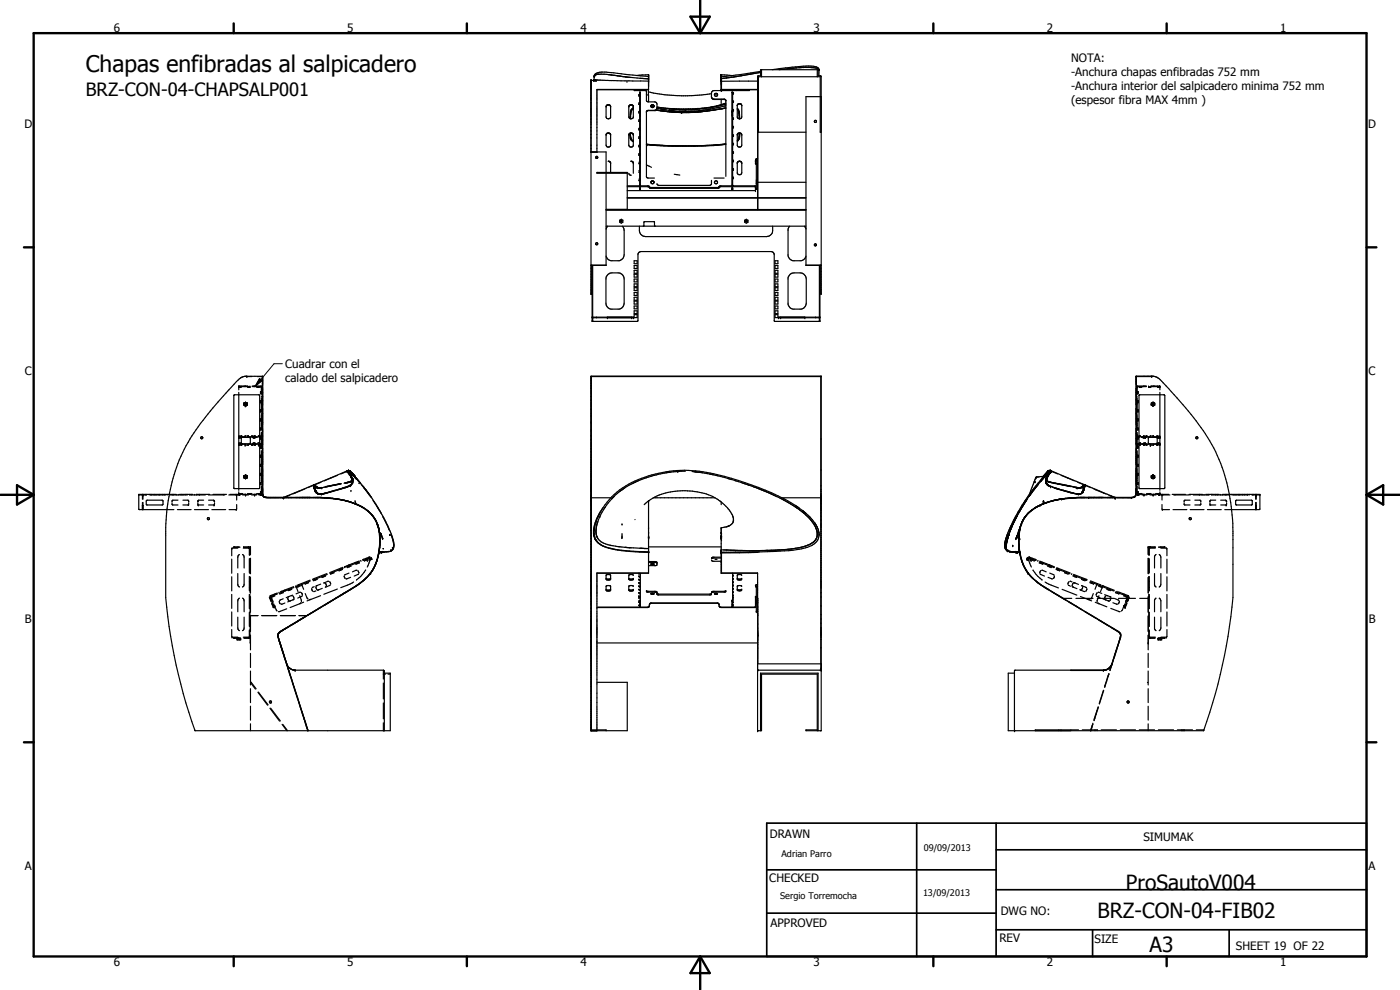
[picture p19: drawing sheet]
<svg xmlns="http://www.w3.org/2000/svg" width="420mm" height="297mm" viewBox="0 0 420 297" stroke-linecap="round" stroke-linejoin="round" font-family="sans-serif">
<defs><g id="words">
<text font-size="6.9" x="25.8" y="21.7">Chapas enfibradas al salpicadero</text>
<g font-size="6.3">
<text x="337.9" y="267.1">ProSautoV004</text>
<text x="329.4" y="275.4">BRZ-CON-04-FIB02</text>
<text x="345" y="285.6">A3</text>
</g>
<text font-size="5.5" x="25.8" y="28.7">BRZ-CON-04-CHAPSALP001</text>
<g font-size="3.5">
<text x="34.2" y="9.6">6</text>
<text x="104.2" y="9.6">5</text>
<text x="174.2" y="9.6">4</text>
<text x="244.2" y="9.6">3</text>
<text x="314.2" y="9.6">2</text>
<text x="384.2" y="9.6">1</text>
<text x="321.4" y="18.6">NOTA:</text>
<text x="321.4" y="22.8">-Anchura chapas enfibradas 752 mm</text>
<text x="321.4" y="27">-Anchura interior del salpicadero minima 752 mm</text>
<text x="321.4" y="31.2">(espesor fibra MAX 4mm )</text>
<text x="7.3" y="38.4">D</text>
<text x="410.6" y="38.4">D</text>
<text x="7.4" y="112.6">C</text>
<text x="85.6" y="110.4">Cuadrar con el</text>
<text x="410.7" y="112.6">C</text>
<text x="85.6" y="114.6">calado del salpicadero</text>
<text x="7.4" y="186.9">B</text>
<text x="410.8" y="186.9">B</text>
<text x="231" y="251.5">DRAWN</text>
<text x="343.1" y="252.3">SIMUMAK</text>
<text x="7.4" y="261.1">A</text>
<text x="410.7" y="261.1">A</text>
<text x="230.9" y="264.6">CHECKED</text>
<text x="300.3" y="274.5">DWG NO:</text>
<text x="231.3" y="278.3">APPROVED</text>
<text x="299.9" y="282.6">REV</text>
<text x="328.5" y="283.1">SIZE</text>
<text x="370.9" y="285.1">SHEET 19 OF 22</text>
<text x="34.2" y="289.9">6</text>
<text x="104.2" y="289.9">5</text>
<text x="174.2" y="289.9">4</text>
<text x="244.2" y="289.9">3</text>
<text x="314.2" y="289.9">2</text>
<text x="384.2" y="289.9">1</text>
</g>
<g font-size="2.7">
<text x="234.5" y="257.1">Adrian Parro</text>
<text x="277.2" y="255.3">09/09/2013</text>
<text x="234.1" y="269.7">Sergio Torremocha</text>
<text x="277" y="268.7">13/09/2013</text>
</g>
</g></defs>
<g fill="#000">
<circle cx="177.4" cy="24" r=".18"/>
<circle cx="178.2" cy="24.1" r=".18"/>
<circle cx="178.3" cy="24" r=".18"/>
<circle cx="178.3" cy="22.9" r=".18"/>
<circle cx="178.3" cy="22.8" r=".18"/>
<circle cx="178.4" cy="23.9" r=".18"/>
<circle cx="178.6" cy="24" r=".18"/>
<circle cx="178.7" cy="22.5" r=".18"/>
<circle cx="178.9" cy="24.1" r=".18"/>
<circle cx="188.2" cy="24.4" r=".18"/>
<circle cx="189.5" cy="32.9" r=".18"/>
<circle cx="192" cy="33.3" r=".18"/>
<circle cx="192" cy="34.6" r=".18"/>
<circle cx="192" cy="33.4" r=".18"/>
<circle cx="192.2" cy="33.3" r=".18"/>
<circle cx="192.2" cy="33.4" r=".18"/>
<circle cx="192.2" cy="34.6" r=".18"/>
<circle cx="194.6" cy="24.4" r=".18"/>
<circle cx="194.6" cy="22.9" r=".18"/>
<circle cx="194.6" cy="23.7" r=".18"/>
<circle cx="194.6" cy="22.5" r=".18"/>
<circle cx="201" cy="32.6" r=".18"/>
<circle cx="204.5" cy="33.7" r=".18"/>
<circle cx="216.4" cy="23" r=".18"/>
<circle cx="216.4" cy="22.4" r=".18"/>
<circle cx="216.4" cy="26.9" r=".18"/>
<circle cx="216.4" cy="22.5" r=".18"/>
<circle cx="216.4" cy="24.4" r=".18"/>
<circle cx="216.4" cy="23.6" r=".18"/>
<circle cx="216.4" cy="25.1" r=".18"/>
<circle cx="216.4" cy="24.3" r=".18"/>
<circle cx="216.4" cy="23.1" r=".18"/>
<circle cx="216.5" cy="22.4" r=".18"/>
<circle cx="216.5" cy="26.9" r=".18"/>
<circle cx="216.5" cy="24.3" r=".18"/>
<circle cx="216.5" cy="22.5" r=".18"/>
<circle cx="216.5" cy="25.1" r=".18"/>
<circle cx="216.5" cy="24.4" r=".18"/>
<circle cx="219.7" cy="34.6" r=".18"/>
<circle cx="219.7" cy="33.4" r=".18"/>
<circle cx="219.7" cy="33.3" r=".18"/>
<circle cx="219.9" cy="34.6" r=".18"/>
<circle cx="219.9" cy="33.4" r=".18"/>
<circle cx="221.9" cy="33.7" r=".18"/>
<circle cx="245.6" cy="20.7" r=".18"/>
<circle cx="245.8" cy="20.9" r=".18"/>
<circle cx="192" cy="56.5" r=".18"/>
<circle cx="192" cy="56.6" r=".18"/>
<circle cx="192" cy="55.6" r=".18"/>
<circle cx="192.2" cy="56.6" r=".18"/>
<circle cx="194.2" cy="43.4" r=".18"/>
<circle cx="219.7" cy="56.6" r=".18"/>
<circle cx="219.9" cy="56.6" r=".18"/>
<circle cx="219.9" cy="56.5" r=".18"/>
<circle cx="226.7" cy="57.2" r=".18"/>
<circle cx="177.9" cy="95.3" r=".18"/>
<circle cx="182.3" cy="95.3" r=".18"/>
<circle cx="189.6" cy="95.3" r=".18"/>
<circle cx="190.1" cy="95.3" r=".18"/>
<circle cx="190.1" cy="95.2" r=".18"/>
<circle cx="233.6" cy="95.2" r=".18"/>
<circle cx="233.6" cy="95.3" r=".18"/>
<circle cx="234.3" cy="95.3" r=".18"/>
<circle cx="241.5" cy="95.3" r=".18"/>
<circle cx="245.9" cy="95.3" r=".18"/>
<circle cx="71.7" cy="115.8" r=".18"/>
<circle cx="71.7" cy="116" r=".18"/>
<circle cx="74.1" cy="112.9" r=".18"/>
<circle cx="78.4" cy="116" r=".18"/>
<circle cx="78.4" cy="116.1" r=".18"/>
<circle cx="341.3" cy="116.1" r=".18"/>
<circle cx="341.4" cy="116" r=".18"/>
<circle cx="345.6" cy="112.9" r=".18"/>
<circle cx="348.1" cy="116" r=".18"/>
<circle cx="348.1" cy="115.8" r=".18"/>
<circle cx="71.7" cy="133.1" r=".18"/>
<circle cx="71.7" cy="131" r=".18"/>
<circle cx="71.7" cy="133.3" r=".18"/>
<circle cx="71.7" cy="131.2" r=".18"/>
<circle cx="72.3" cy="133.1" r=".18"/>
<circle cx="72.3" cy="133.3" r=".18"/>
<circle cx="72.5" cy="130.8" r=".18"/>
<circle cx="73.6" cy="133.6" r=".18"/>
<circle cx="73.6" cy="121.8" r=".18"/>
<circle cx="76.5" cy="130.8" r=".18"/>
<circle cx="76.7" cy="133.3" r=".18"/>
<circle cx="76.7" cy="133.1" r=".18"/>
<circle cx="77.6" cy="133.6" r=".18"/>
<circle cx="343.1" cy="131" r=".18"/>
<circle cx="343.1" cy="131.2" r=".18"/>
<circle cx="343.7" cy="131" r=".18"/>
<circle cx="343.7" cy="131.2" r=".18"/>
<circle cx="344.1" cy="130.8" r=".18"/>
<circle cx="345.2" cy="133.6" r=".18"/>
<circle cx="345.3" cy="133.6" r=".18"/>
<circle cx="347.5" cy="131" r=".18"/>
<circle cx="347.5" cy="131.2" r=".18"/>
<circle cx="348.1" cy="133.3" r=".18"/>
<circle cx="348.1" cy="131" r=".18"/>
<circle cx="348.1" cy="133.1" r=".18"/>
<circle cx="348.1" cy="131.2" r=".18"/>
<circle cx="42.7" cy="148.5" r=".18"/>
<circle cx="42.9" cy="148.5" r=".18"/>
<circle cx="56.6" cy="150.2" r=".18"/>
<circle cx="56.6" cy="151.4" r=".18"/>
<circle cx="59.4" cy="150.2" r=".18"/>
<circle cx="59.4" cy="151.4" r=".18"/>
<circle cx="59.5" cy="150.1" r=".18"/>
<circle cx="59.5" cy="151.5" r=".18"/>
<circle cx="64.2" cy="150.1" r=".18"/>
<circle cx="64.2" cy="151.5" r=".18"/>
<circle cx="64.3" cy="150.2" r=".18"/>
<circle cx="64.3" cy="151.4" r=".18"/>
<circle cx="70.9" cy="152.9" r=".18"/>
<circle cx="71" cy="148.5" r=".18"/>
<circle cx="71.7" cy="148.2" r=".18"/>
<circle cx="71.8" cy="148.3" r=".18"/>
<circle cx="71.9" cy="148.3" r=".18"/>
<circle cx="73.7" cy="148.5" r=".18"/>
<circle cx="76.4" cy="148.5" r=".18"/>
<circle cx="78.2" cy="148.3" r=".18"/>
<circle cx="78.3" cy="148.3" r=".18"/>
<circle cx="78.4" cy="148.3" r=".18"/>
<circle cx="78.4" cy="148.2" r=".18"/>
<circle cx="78.4" cy="148.1" r=".18"/>
<circle cx="78.6" cy="148.1" r=".18"/>
<circle cx="85" cy="149.4" r=".18"/>
<circle cx="85" cy="149.3" r=".18"/>
<circle cx="85.1" cy="149.3" r=".18"/>
<circle cx="85.1" cy="149.4" r=".18"/>
<circle cx="85.1" cy="149.2" r=".18"/>
<circle cx="94.1" cy="145.5" r=".18"/>
<circle cx="94.1" cy="145.6" r=".18"/>
<circle cx="94.2" cy="145.9" r=".18"/>
<circle cx="94.2" cy="145.6" r=".18"/>
<circle cx="94.2" cy="145.5" r=".18"/>
<circle cx="94.2" cy="145.8" r=".18"/>
<circle cx="94.2" cy="145.7" r=".18"/>
<circle cx="94.2" cy="146" r=".18"/>
<circle cx="94.2" cy="146.1" r=".18"/>
<circle cx="94.3" cy="145.5" r=".18"/>
<circle cx="94.3" cy="145.6" r=".18"/>
<circle cx="94.3" cy="146.3" r=".18"/>
<circle cx="94.3" cy="145.8" r=".18"/>
<circle cx="94.3" cy="145.7" r=".18"/>
<circle cx="94.3" cy="146.5" r=".18"/>
<circle cx="94.3" cy="146.4" r=".18"/>
<circle cx="94.3" cy="145.4" r=".18"/>
<circle cx="94.3" cy="146" r=".18"/>
<circle cx="94.4" cy="145.7" r=".18"/>
<circle cx="94.4" cy="145.5" r=".18"/>
<circle cx="94.4" cy="146.9" r=".18"/>
<circle cx="94.4" cy="146.4" r=".18"/>
<circle cx="94.4" cy="146.3" r=".18"/>
<circle cx="94.5" cy="147" r=".18"/>
<circle cx="94.5" cy="145.8" r=".18"/>
<circle cx="94.5" cy="145.7" r=".18"/>
<circle cx="94.6" cy="145.8" r=".18"/>
<circle cx="94.6" cy="145.7" r=".18"/>
<circle cx="94.6" cy="147.2" r=".18"/>
<circle cx="94.6" cy="147.3" r=".18"/>
<circle cx="94.8" cy="146" r=".18"/>
<circle cx="94.8" cy="147.6" r=".18"/>
<circle cx="94.8" cy="147.5" r=".18"/>
<circle cx="94.8" cy="147.3" r=".18"/>
<circle cx="94.8" cy="145.9" r=".18"/>
<circle cx="94.8" cy="146.1" r=".18"/>
<circle cx="94.9" cy="147.5" r=".18"/>
<circle cx="94.9" cy="146" r=".18"/>
<circle cx="94.9" cy="146.1" r=".18"/>
<circle cx="95.3" cy="146.3" r=".18"/>
<circle cx="96.5" cy="148.3" r=".18"/>
<circle cx="96.6" cy="146.4" r=".18"/>
<circle cx="104.2" cy="141.3" r=".18"/>
<circle cx="104.3" cy="141.3" r=".18"/>
<circle cx="104.3" cy="141.4" r=".18"/>
<circle cx="104.3" cy="141.5" r=".18"/>
<circle cx="104.4" cy="141.4" r=".18"/>
<circle cx="104.4" cy="141.5" r=".18"/>
<circle cx="104.4" cy="141.6" r=".18"/>
<circle cx="104.5" cy="141.5" r=".18"/>
<circle cx="104.6" cy="141.1" r=".18"/>
<circle cx="104.6" cy="141.2" r=".18"/>
<circle cx="104.7" cy="141.3" r=".18"/>
<circle cx="104.7" cy="141.2" r=".18"/>
<circle cx="104.7" cy="141.9" r=".18"/>
<circle cx="104.8" cy="142.2" r=".18"/>
<circle cx="104.9" cy="141.6" r=".18"/>
<circle cx="105" cy="141.6" r=".18"/>
<circle cx="105.1" cy="141.4" r=".18"/>
<circle cx="105.2" cy="145.7" r=".18"/>
<circle cx="105.2" cy="145.6" r=".18"/>
<circle cx="105.3" cy="147.2" r=".18"/>
<circle cx="105.4" cy="142.3" r=".18"/>
<circle cx="105.5" cy="142.2" r=".18"/>
<circle cx="105.5" cy="142.1" r=".18"/>
<circle cx="105.6" cy="143" r=".18"/>
<circle cx="105.6" cy="143.1" r=".18"/>
<circle cx="105.6" cy="143.8" r=".18"/>
<circle cx="105.7" cy="143.9" r=".18"/>
<circle cx="105.7" cy="143.4" r=".18"/>
<circle cx="105.7" cy="144.1" r=".18"/>
<circle cx="105.7" cy="143.8" r=".18"/>
<circle cx="105.7" cy="143.5" r=".18"/>
<circle cx="105.7" cy="143.6" r=".18"/>
<circle cx="105.7" cy="144.3" r=".18"/>
<circle cx="105.7" cy="143.7" r=".18"/>
<circle cx="105.7" cy="144.2" r=".18"/>
<circle cx="105.7" cy="142.2" r=".18"/>
<circle cx="105.8" cy="144.1" r=".18"/>
<circle cx="105.8" cy="143.9" r=".18"/>
<circle cx="105.8" cy="143.6" r=".18"/>
<circle cx="105.8" cy="143.7" r=".18"/>
<circle cx="105.9" cy="144" r=".18"/>
<circle cx="105.9" cy="144.8" r=".18"/>
<circle cx="105.9" cy="143.9" r=".18"/>
<circle cx="105.9" cy="143.8" r=".18"/>
<circle cx="106.6" cy="150.3" r=".18"/>
<circle cx="106.7" cy="150.6" r=".18"/>
<circle cx="114.2" cy="159.9" r=".18"/>
<circle cx="177.4" cy="149.3" r=".18"/>
<circle cx="177.4" cy="149.4" r=".18"/>
<circle cx="177.4" cy="149.2" r=".18"/>
<circle cx="178.1" cy="159.8" r=".18"/>
<circle cx="178.1" cy="159.2" r=".18"/>
<circle cx="178.3" cy="159" r=".18"/>
<circle cx="180.1" cy="154.9" r=".18"/>
<circle cx="194.6" cy="150.3" r=".18"/>
<circle cx="194.6" cy="159.8" r=".18"/>
<circle cx="194.6" cy="158.4" r=".18"/>
<circle cx="203.4" cy="141.5" r=".18"/>
<circle cx="216.4" cy="159.8" r=".18"/>
<circle cx="216.4" cy="159.9" r=".18"/>
<circle cx="216.4" cy="158.4" r=".18"/>
<circle cx="216.5" cy="159.9" r=".18"/>
<circle cx="220.1" cy="156" r=".18"/>
<circle cx="246.3" cy="149.3" r=".18"/>
<circle cx="246.3" cy="149.4" r=".18"/>
<circle cx="246.3" cy="149.2" r=".18"/>
<circle cx="246.3" cy="149.5" r=".18"/>
<circle cx="246.5" cy="149.4" r=".18"/>
<circle cx="246.5" cy="149.2" r=".18"/>
<circle cx="246.5" cy="149.3" r=".18"/>
<circle cx="246.5" cy="149.5" r=".18"/>
<circle cx="303.2" cy="159.1" r=".18"/>
<circle cx="305.6" cy="159.9" r=".18"/>
<circle cx="305.6" cy="159.6" r=".18"/>
<circle cx="305.7" cy="159.6" r=".18"/>
<circle cx="305.8" cy="159.8" r=".18"/>
<circle cx="305.9" cy="158.9" r=".18"/>
<circle cx="306" cy="159.2" r=".18"/>
<circle cx="306.5" cy="157.2" r=".18"/>
<circle cx="306.9" cy="156.3" r=".18"/>
<circle cx="310.5" cy="144.4" r=".18"/>
<circle cx="310.6" cy="144.6" r=".18"/>
<circle cx="310.8" cy="143.3" r=".18"/>
<circle cx="310.9" cy="143.3" r=".18"/>
<circle cx="312.2" cy="151.6" r=".18"/>
<circle cx="313.2" cy="150.3" r=".18"/>
<circle cx="313.3" cy="142.9" r=".18"/>
<circle cx="313.4" cy="142.6" r=".18"/>
<circle cx="313.8" cy="142.1" r=".18"/>
<circle cx="313.9" cy="143.9" r=".18"/>
<circle cx="313.9" cy="143.8" r=".18"/>
<circle cx="313.9" cy="143.7" r=".18"/>
<circle cx="313.9" cy="144.3" r=".18"/>
<circle cx="313.9" cy="143.6" r=".18"/>
<circle cx="314" cy="143.6" r=".18"/>
<circle cx="314" cy="144.1" r=".18"/>
<circle cx="314" cy="143.8" r=".18"/>
<circle cx="314" cy="144" r=".18"/>
<circle cx="314" cy="143.5" r=".18"/>
<circle cx="314" cy="143.3" r=".18"/>
<circle cx="314" cy="143.4" r=".18"/>
<circle cx="314" cy="143.7" r=".18"/>
<circle cx="314" cy="144.2" r=".18"/>
<circle cx="314.1" cy="143.5" r=".18"/>
<circle cx="314.1" cy="143.8" r=".18"/>
<circle cx="314.1" cy="143.4" r=".18"/>
<circle cx="314.1" cy="143.9" r=".18"/>
<circle cx="314.1" cy="143.3" r=".18"/>
<circle cx="314.2" cy="142.2" r=".18"/>
<circle cx="314.3" cy="141.6" r=".18"/>
<circle cx="314.3" cy="142.3" r=".18"/>
<circle cx="314.4" cy="141.5" r=".18"/>
<circle cx="314.5" cy="141.5" r=".18"/>
<circle cx="314.5" cy="141.4" r=".18"/>
<circle cx="314.6" cy="141.4" r=".18"/>
<circle cx="314.7" cy="141.4" r=".18"/>
<circle cx="314.8" cy="141.6" r=".18"/>
<circle cx="314.9" cy="141.2" r=".18"/>
<circle cx="315" cy="141.3" r=".18"/>
<circle cx="315.1" cy="141.2" r=".18"/>
<circle cx="315.2" cy="141.1" r=".18"/>
<circle cx="315.2" cy="141.2" r=".18"/>
<circle cx="315.2" cy="141.6" r=".18"/>
<circle cx="315.3" cy="141.5" r=".18"/>
<circle cx="315.3" cy="146" r=".18"/>
<circle cx="315.4" cy="141.4" r=".18"/>
<circle cx="315.4" cy="141.5" r=".18"/>
<circle cx="315.4" cy="141.3" r=".18"/>
<circle cx="315.5" cy="141.4" r=".18"/>
<circle cx="315.5" cy="141.3" r=".18"/>
<circle cx="318.6" cy="149.7" r=".18"/>
<circle cx="323.2" cy="146.4" r=".18"/>
<circle cx="323.2" cy="146.3" r=".18"/>
<circle cx="323.3" cy="146.3" r=".18"/>
<circle cx="323.6" cy="148.2" r=".18"/>
<circle cx="324.8" cy="147.5" r=".18"/>
<circle cx="324.9" cy="146.1" r=".18"/>
<circle cx="324.9" cy="147.6" r=".18"/>
<circle cx="324.9" cy="147.3" r=".18"/>
<circle cx="325" cy="146" r=".18"/>
<circle cx="325" cy="147.5" r=".18"/>
<circle cx="325" cy="147.2" r=".18"/>
<circle cx="325" cy="145.8" r=".18"/>
<circle cx="325.1" cy="147.3" r=".18"/>
<circle cx="325.2" cy="147.2" r=".18"/>
<circle cx="325.2" cy="145.7" r=".18"/>
<circle cx="325.2" cy="145.9" r=".18"/>
<circle cx="325.2" cy="145.6" r=".18"/>
<circle cx="325.3" cy="146.5" r=".18"/>
<circle cx="325.3" cy="145.8" r=".18"/>
<circle cx="325.3" cy="145.6" r=".18"/>
<circle cx="325.3" cy="145.7" r=".18"/>
<circle cx="325.3" cy="146.3" r=".18"/>
<circle cx="325.3" cy="146.8" r=".18"/>
<circle cx="325.3" cy="145.5" r=".18"/>
<circle cx="325.4" cy="145.6" r=".18"/>
<circle cx="325.4" cy="145.5" r=".18"/>
<circle cx="325.4" cy="146.6" r=".18"/>
<circle cx="325.4" cy="145.4" r=".18"/>
<circle cx="325.4" cy="145.8" r=".18"/>
<circle cx="325.4" cy="146" r=".18"/>
<circle cx="325.4" cy="145.7" r=".18"/>
<circle cx="325.4" cy="146.4" r=".18"/>
<circle cx="325.4" cy="146.5" r=".18"/>
<circle cx="325.5" cy="145.5" r=".18"/>
<circle cx="325.5" cy="145.6" r=".18"/>
<circle cx="325.6" cy="146" r=".18"/>
<circle cx="325.6" cy="145.6" r=".18"/>
<circle cx="325.6" cy="145.5" r=".18"/>
<circle cx="325.6" cy="145.7" r=".18"/>
<circle cx="326.7" cy="149.3" r=".18"/>
<circle cx="334.6" cy="149.2" r=".18"/>
<circle cx="334.6" cy="149.4" r=".18"/>
<circle cx="334.7" cy="149.4" r=".18"/>
<circle cx="334.7" cy="149.3" r=".18"/>
<circle cx="339.5" cy="149.3" r=".18"/>
<circle cx="340.9" cy="146.6" r=".18"/>
<circle cx="341.1" cy="148.1" r=".18"/>
<circle cx="341.3" cy="148.1" r=".18"/>
<circle cx="341.3" cy="148.2" r=".18"/>
<circle cx="341.4" cy="148.3" r=".18"/>
<circle cx="341.6" cy="148.3" r=".18"/>
<circle cx="343.3" cy="148.5" r=".18"/>
<circle cx="346.1" cy="148.5" r=".18"/>
<circle cx="347.8" cy="148.3" r=".18"/>
<circle cx="347.9" cy="148.3" r=".18"/>
<circle cx="348" cy="148.3" r=".18"/>
<circle cx="348" cy="148.2" r=".18"/>
<circle cx="348.7" cy="148.5" r=".18"/>
<circle cx="348.8" cy="152.9" r=".18"/>
<circle cx="363.1" cy="151.4" r=".18"/>
<circle cx="363.1" cy="150.2" r=".18"/>
<circle cx="367.9" cy="151.5" r=".18"/>
<circle cx="367.9" cy="150.1" r=".18"/>
<circle cx="368.1" cy="150.2" r=".18"/>
<circle cx="368.1" cy="151.4" r=".18"/>
<circle cx="376.8" cy="148.5" r=".18"/>
<circle cx="377" cy="148.5" r=".18"/>
<circle cx="69.6" cy="164.5" r=".18"/>
<circle cx="74.6" cy="164.3" r=".18"/>
<circle cx="74.6" cy="164.1" r=".18"/>
<circle cx="74.7" cy="164.3" r=".18"/>
<circle cx="74.8" cy="164.3" r=".18"/>
<circle cx="74.9" cy="164.5" r=".18"/>
<circle cx="81.1" cy="179.2" r=".18"/>
<circle cx="81.2" cy="179.3" r=".18"/>
<circle cx="81.2" cy="179.2" r=".18"/>
<circle cx="81.2" cy="179.4" r=".18"/>
<circle cx="81.3" cy="179" r=".18"/>
<circle cx="81.3" cy="179.1" r=".18"/>
<circle cx="81.4" cy="179.1" r=".18"/>
<circle cx="81.4" cy="178.9" r=".18"/>
<circle cx="88.8" cy="176" r=".18"/>
<circle cx="90.6" cy="175.4" r=".18"/>
<circle cx="110.8" cy="167.2" r=".18"/>
<circle cx="110.9" cy="167.5" r=".18"/>
<circle cx="110.9" cy="167.6" r=".18"/>
<circle cx="110.9" cy="167.7" r=".18"/>
<circle cx="111" cy="167.9" r=".18"/>
<circle cx="111.2" cy="172" r=".18"/>
<circle cx="113.3" cy="167.8" r=".18"/>
<circle cx="113.7" cy="165.7" r=".18"/>
<circle cx="113.7" cy="165.5" r=".18"/>
<circle cx="114" cy="162.7" r=".18"/>
<circle cx="114.2" cy="160" r=".18"/>
<circle cx="114.3" cy="160.2" r=".18"/>
<circle cx="114.3" cy="160.4" r=".18"/>
<circle cx="114.4" cy="165.6" r=".18"/>
<circle cx="114.4" cy="165.5" r=".18"/>
<circle cx="114.5" cy="165.7" r=".18"/>
<circle cx="114.6" cy="165.6" r=".18"/>
<circle cx="114.8" cy="161.6" r=".18"/>
<circle cx="117" cy="160.4" r=".18"/>
<circle cx="117.3" cy="165.1" r=".18"/>
<circle cx="117.4" cy="165" r=".18"/>
<circle cx="117.8" cy="164.3" r=".18"/>
<circle cx="178.2" cy="160.5" r=".18"/>
<circle cx="191.7" cy="172" r=".18"/>
<circle cx="194.6" cy="165.5" r=".18"/>
<circle cx="194.6" cy="160.8" r=".18"/>
<circle cx="194.6" cy="161.3" r=".18"/>
<circle cx="194.6" cy="165.6" r=".18"/>
<circle cx="194.6" cy="161.2" r=".18"/>
<circle cx="216.4" cy="165.7" r=".18"/>
<circle cx="216.4" cy="165" r=".18"/>
<circle cx="216.4" cy="160.8" r=".18"/>
<circle cx="216.4" cy="161.3" r=".18"/>
<circle cx="216.4" cy="161.2" r=".18"/>
<circle cx="216.4" cy="165.8" r=".18"/>
<circle cx="216.4" cy="165.5" r=".18"/>
<circle cx="216.4" cy="165.2" r=".18"/>
<circle cx="216.4" cy="165.1" r=".18"/>
<circle cx="216.4" cy="160.9" r=".18"/>
<circle cx="216.5" cy="160.9" r=".18"/>
<circle cx="216.5" cy="165.9" r=".18"/>
<circle cx="216.5" cy="165.7" r=".18"/>
<circle cx="216.5" cy="161.3" r=".18"/>
<circle cx="216.5" cy="161.2" r=".18"/>
<circle cx="216.5" cy="161.9" r=".18"/>
<circle cx="216.5" cy="160.8" r=".18"/>
<circle cx="219.9" cy="179" r=".18"/>
<circle cx="301.9" cy="164.4" r=".18"/>
<circle cx="302.1" cy="162.9" r=".18"/>
<circle cx="302.3" cy="165.2" r=".18"/>
<circle cx="302.3" cy="161.7" r=".18"/>
<circle cx="302.4" cy="161.5" r=".18"/>
<circle cx="302.5" cy="165.1" r=".18"/>
<circle cx="302.8" cy="160.4" r=".18"/>
<circle cx="303" cy="165.4" r=".18"/>
<circle cx="303.9" cy="163.7" r=".18"/>
<circle cx="304.9" cy="161.6" r=".18"/>
<circle cx="304.9" cy="165.7" r=".18"/>
<circle cx="305.3" cy="165.7" r=".18"/>
<circle cx="305.4" cy="165.5" r=".18"/>
<circle cx="305.7" cy="161" r=".18"/>
<circle cx="305.7" cy="162.3" r=".18"/>
<circle cx="305.8" cy="160.5" r=".18"/>
<circle cx="305.8" cy="160.2" r=".18"/>
<circle cx="305.9" cy="165.6" r=".18"/>
<circle cx="305.9" cy="161.6" r=".18"/>
<circle cx="306" cy="165.8" r=".18"/>
<circle cx="306" cy="165.9" r=".18"/>
<circle cx="306" cy="165.7" r=".18"/>
<circle cx="306.1" cy="165.8" r=".18"/>
<circle cx="308.1" cy="167.8" r=".18"/>
<circle cx="308.4" cy="167.9" r=".18"/>
<circle cx="308.5" cy="172" r=".18"/>
<circle cx="308.6" cy="172" r=".18"/>
<circle cx="308.7" cy="167.9" r=".18"/>
<circle cx="308.8" cy="167.6" r=".18"/>
<circle cx="308.8" cy="167.7" r=".18"/>
<circle cx="309.4" cy="167.9" r=".18"/>
<circle cx="329.1" cy="175.4" r=".18"/>
<circle cx="330.9" cy="176.1" r=".18"/>
<circle cx="331" cy="175.8" r=".18"/>
<circle cx="338.4" cy="178.9" r=".18"/>
<circle cx="338.4" cy="179" r=".18"/>
<circle cx="338.4" cy="179.1" r=".18"/>
<circle cx="338.5" cy="179.1" r=".18"/>
<circle cx="338.5" cy="179.4" r=".18"/>
<circle cx="338.6" cy="179.3" r=".18"/>
<circle cx="338.6" cy="179.2" r=".18"/>
<circle cx="344.6" cy="164.1" r=".18"/>
<circle cx="344.8" cy="164.5" r=".18"/>
<circle cx="345" cy="164.3" r=".18"/>
<circle cx="350.1" cy="164.5" r=".18"/>
<circle cx="69.6" cy="191.1" r=".18"/>
<circle cx="74.9" cy="191.2" r=".18"/>
<circle cx="82.1" cy="181.7" r=".18"/>
<circle cx="82.3" cy="182.2" r=".18"/>
<circle cx="82.3" cy="181.9" r=".18"/>
<circle cx="82.5" cy="181.9" r=".18"/>
<circle cx="192" cy="181.9" r=".18"/>
<circle cx="192" cy="180.1" r=".18"/>
<circle cx="192" cy="180.2" r=".18"/>
<circle cx="192" cy="181.4" r=".18"/>
<circle cx="192.2" cy="180.2" r=".18"/>
<circle cx="192.2" cy="181.4" r=".18"/>
<circle cx="192.2" cy="181.9" r=".18"/>
<circle cx="192.2" cy="180.1" r=".18"/>
<circle cx="219.7" cy="181.9" r=".18"/>
<circle cx="219.7" cy="180.1" r=".18"/>
<circle cx="219.7" cy="180.2" r=".18"/>
<circle cx="219.7" cy="181.4" r=".18"/>
<circle cx="219.9" cy="180.1" r=".18"/>
<circle cx="219.9" cy="181.9" r=".18"/>
<circle cx="219.9" cy="180.2" r=".18"/>
<circle cx="227" cy="183.5" r=".18"/>
<circle cx="227.3" cy="183.5" r=".18"/>
<circle cx="337.4" cy="181.9" r=".18"/>
<circle cx="337.5" cy="182.2" r=".18"/>
<circle cx="337.6" cy="181.7" r=".18"/>
<circle cx="337.7" cy="182.2" r=".18"/>
<circle cx="344.6" cy="192.9" r=".18"/>
<circle cx="344.8" cy="191.2" r=".18"/>
<circle cx="350.1" cy="191.1" r=".18"/>
<circle cx="88.5" cy="201.1" r=".18"/>
<circle cx="88.6" cy="201.1" r=".18"/>
<circle cx="227.4" cy="201.1" r=".18"/>
<circle cx="227.4" cy="219.2" r=".18"/>
<circle cx="304.4" cy="219.2" r=".18"/>
<circle cx="331.1" cy="201.1" r=".18"/>
<circle cx="331.2" cy="201.1" r=".18"/>
</g>
<g fill="none" stroke="#000" stroke-width=".35">
<path d="M177.4 26.8v-2.8v64.3v-8.8M177.4 24.1h1.4M178.2 24.1h.1M178.2 24.1h-.1M178.2 24.1l16.4 .2M178.3 24h.1M178.3 22.9a1.92 1.92 0 0 1 2.2-1.3l14.1 1.3M178.3 22.9v1.1M178.3 22.9v.1M178.4 22.7v.1M178.4 24l-.1 .1M178.6 22.5l-.2 .2"/>
<path d="M178.7 22.5l-.4 .3M178.7 22.5h-.1M179.1 26.9h15.5M179.5 22.3h2l13.1 1.4-2.5-.2M179.5 22.3h-.1M179.6 22.3l-1 .2M181.9 31.9v3.2a.7 .7 0 0 0 .6 .6 .7 .7 0 0 0 .7-.5v-3.3l-.2-.4-.6-.1-.4 .3-.1 .4M182 31.8a.73 .73 0 0 1 1.2 .2M182.8 22.4l4.2 .6M187.1 23l2.2 .2M188.7 32.1l.1-.4 .4-.3 .8 .3 .1 3.5-.3 .4h-.6M188.8 31.9l-.1 3.2 .5 .5"/>
<path d="M188.8 31.8a.73 .73 0 0 1 1.3 .2M189.3 34.5l-.1 1.1M189.3 33.6l-.1 2M189.4 33.3l-.1 .9M189.9 32.4a2.65 2.65 0 0 0-.8 2.5l-.1 .7M190 32.6h.1M190 32.6l-.5 .6M190.1 32.5l-.7 1.1M190.4 26.9v.3l3.6 .1v2.9l.5 .4h2.3l.4 .6v1.3M191.1 22.6l3.5-.2v8.2M191.7 28.8h.3M191.7 33.9h.3"/>
<path d="M191.7 38.9h.3M191.7 36.4h.3M191.7 31.3h.3M192 28.3l-.3 .1v.4M192 30.8l-.3 .1v.4M192 33.4h-.3v.5M192 35.9l-.3 .1v.4M192 38.4l-.3 .1v.4M192 28.7l-.3 .1M192 33.8l-.3 .1M192 38.9h-.3M192 36.3l-.3 .1"/>
<path d="M192 31.2l-.3 .1M194.6 26.8h-15.5v18.9h-1.7M194.6 28.4l-.6 .1M194.6 27.6a50 50 0 0 0 18.9 .5M195.4 31.7v.3M195.4 31.7l.3-.3h.3l.3 .3M195.4 31.7l.3-.2 .5 .2M195.4 31.8l.9 .2M195.4 31.7l.4 .2M195.4 32l.6 .2M196.3 31.7a.48 .48 0 0 1-.3 .6 .48 .48 0 0 1-.6-.3M196.9 33l2.6 .4"/>
<path d="M196.9 33.1l1.5 .1M197 33l-2.5 .2-.5 .4M197 33l4.3 .5M197.2 32.4l-.4 .6-2.3 .1-.5 .3v19.7l.5 .3h1.9M197.2 32.5l-.2 .5M197.2 32.1l4.4 .5M197.2 32.2l3.1 .3M197.2 32.5l2.7 .5M198.2 32.7l1.7 .3M198.7 33.3l.8 .1M199.5 33.4h.5M199.9 33l3.4 .4h3.9"/>
<path d="M200 33.4l1.3 .2M200 33.4l.4 .1M200.6 32.6l1.9 .2M200.8 32.6l3.1 .3h3.8M200.9 33.6l1.4 .1M201.1 33.1l1.3 .2M201.3 33.6l1.8 .1M201.6 32.6l.7 .1M202.3 32.6l.7 .1M202.4 33.7h.2M203.3 33.7h4.7M203.7 33.7h.2"/>
<path d="M203.8 33.4h.7M204.2 33.7h.3M206.8 33.7h-.1M207.2 33.4h.7M207.2 33.4h-.8M207.5 33.7h-.2M207.6 32.9h.1M208.1 33.7h-.3M208.8 33.7h-.1M209.9 33.6l-8 .1M210 32.7l-2.3 .2M210.5 33.1l-2.7 .3"/>
<path d="M210.5 33.1l-.9 .1M210.7 33.1h-.2M211.4 33l-.9 .1M212.4 33.2l-3.5 .5M212.4 33.3l-4 .4M212.8 33.2l-.4 .1M213.3 33.1l-.9 .1M213.4 32.7l-.9 .1M213.5 29l.6 .7h3.2l.5 .4v22.8M214 33l-.8 .1M214.2 32.1l-4.2 .6M214.5 28.2h.8"/>
<path d="M214.8 32.9l-1.5 .2M215.3 28.2l.1 .3M215.5 32.8l-.7 .1M215.6 32.8l-5.3 .8M216.2 32.1l-1.4 .3M216.3 31.5a45.6 45.6 0 0 1-13.3 1.2M216.3 31.5l-3.2 .8-3.1 .3-7 .1M216.4 27.2l-2.5 .1-.4 .6 .1 1.4 .7 .5h3.2l.3 .4M216.4 29.8v1.4M216.4 26.9h11M216.4 26.8h11M216.5 22.4l-.1 5"/>
<path d="M216.5 22.4v.6M216.5 23.5v3.9M216.5 22.4l3.2 .3M217.2 31.5l.6-.2-3.7 .8M217.2 32.6l-1.6 .2M217.5 32.5l-2.7 .4M217.5 32.4l-2 .4M217.8 31l-1.5 .5M217.8 30.9l-1.5 .6M217.8 31.7l-6.8 1.4M217.8 32.4l-.3 .1M217.8 32.5h-.3"/>
<path d="M219.4 23.2l-2.9 .4M219.5 23.2l-3 .4M219.9 27.7l.2 .1v.4M219.9 30.2l.2 .1v.4M219.9 32.8l.2 .1v.4M219.9 35.3l.2 .1v.4M219.9 37.8l.2 .1v.5M219.9 33.3h.2M219.9 35.7l.2 .1M219.9 35.8h.2M219.9 30.6l.2 .1M219.9 30.7h.2"/>
<path d="M219.9 28.1l.2 .1M219.9 28.2h.2M219.9 33.2l.2 .1M219.9 38.3l.2 .1M219.9 38.4h.2M220.9 23l-1.5 .2M220.9 23l-1.4 .2M221.1 26.9l-.1 .3M221.3 31.6a.7 .7 0 0 1 .7-.4 .7 .7 0 0 1 .6 .5M221.3 32.5l.6 1.2 .1 1.9M221.5 32.9l-.2-.2 .4 .9M221.6 33.2l.1 .4"/>
<path d="M221.7 33.6l.1 .6M221.7 33.7l.1 .3M221.8 33.9v.3M221.8 34.2l.1 1.4M221.9 35.6h.1M222.6 31.5a.69 .69 0 0 0-.7-.4 .69 .69 0 0 0-.6 .4v3.7l.6 .4M222.6 31.7v3.4l-.1 .4-.5 .1M224.9 26.9v.3h-8.4M227.4 39.7h14.5M227.4 24.3l-10.9 .1M227.4 39.7v23.2M227.6 39.7v-16.7h18.6v16.7h.3"/>
<path d="M228.2 21.7l-7.3 1.3M228.2 21.4l-11.8 1.6M228.5 20.9v2.1M231.8 20.9l9.9-1a6.1 6.1 0 0 1 3.8 .5l.3 .7M235.4 20.7l-.7 .1M235.4 20.7l-1.6 .2M236.1 20.6h.4M239.2 20.4l-2.2 .2M240.6 20.3h-.8M241.3 20.2l-.4 .1M243.2 20.2l.7 .1M243.5 20.3l-2.5-.1-5.6 .5"/>
<path d="M243.8 20.3h.4M243.9 20.3l1.6 .4M245.3 20.9v2.1M245.5 20.6l.1 .1M245.5 20.7h.1M245.6 20.7l.1 .1M245.7 20.9h.1M245.7 20.8v.1M245.7 20.9l.1 .1M245.8 21h.1M245.8 20.9v.2M245.8 21.1v1.6"/>
<path d="M246.5 29h-4.6v50.6h4.4M177.4 45.6h4.5v34h-4.5M179.1 46.9v.6M182 40.3l.2-.3h.6l.4 .4M182 40.3l-.1 .3M182.1 40l.5-.1 .6 .4v3.4l-.4 .4h-.6l-.3-.6zM182.5 48.3l.5 .1 .2 .4v2.9M182.5 48.4l.5 .1 .2 .4M188.2 55.8h6.1h.5l.1 .6 .4 .1h20.1l.4-.1 .1-.6h.5h10.2M188.2 52h-9.1v-.3h9.1v11.1h-6.3M188.2 59.4h39.2M188.2 56h6.1l.6 .2"/>
<path d="M188.2 59.3h39.2M188.7 52l.2 .4 .5 .2M189 40l-.3 .5v3l.5 .6h.6l.3-.4v-3.4M189 40l.2 1.6 .9 .9M189.2 40h.6l.2 .3M189.2 40h-.2M189.2 40l.2 1.7M189.3 48.3l.5 .1 .3 .4v3.2M189.3 48.4l.5 .1 .3 .4M189.4 41.7l.3 .4M189.7 42.1l.4 .3M189.7 42.1l.4 .2"/>
<path d="M190 40.3l.1 .1M190.1 40.3a.71 .71 0 0 0-.8-.4 .71 .71 0 0 0-.6 .7M191.7 44h.3M191.7 46.6h.3M191.7 41.5h.3M192 55.8v-28.2h.2v28.2M192 56.3h.2v.6h-.2zM192 41l-.3 .1v.4M192 43.5l-.3 .1v.4M192 46.1h-.3v.5M192 56.8h.2M192 55.6l-.2 .2"/>
<path d="M192 43.9l-.3 .1M192 48.6l-.3 .1M192 49l-.3 .1h.3M192 53.7l-.3 .1M192 54.1l-.3 .1h.3M192 51.1l-.3 .1M192 51.6h-.3h.3M192 46.5l-.3 .1M192 41.4l-.3 .1M194 49.4l1.5 .8M194 43.4l5.2 .2M194.9 56l.4 .3 20.5-.2"/>
<path d="M195.4 54.6a.5 .5 0 0 1 .5-.2 .5 .5 0 0 1 .4 .4M195.4 54.6a.47 .47 0 0 0 .3 .5 .47 .47 0 0 0 .6-.3M195.4 54.6l.1-.2 .5-.1 .3 .4M196.5 43.6l-2.5-.3 3.1 .3M197.3 43.6h.2M197.9 43.6l3.7 .1M199.5 43.6l.6 .1M202.3 52.3l1.7 .2M202.3 43.7l.3 .1M204.3 43.8h3.1M213.5 54.1v1.1l-.5 .4h-15.3l-.5-.5M213.6 43.6l-13.5 .1"/>
<path d="M213.6 43.6l-5 .2M214.3 53.4h3M215.8 43.4l-1.6 .2M215.8 43.4l-2.2 .2M216.9 43.3l-1.1 .1M216.9 43.3l.9-.1zM217.8 43.3l-8.4 .6h-7.7l-5.2-.3M219.7 55.8v-28.2h.2v28.2M219.7 56.3h.2v.6h-.2zM219.7 56.8h.2M219.9 40.4l.2 .1v.4M219.9 42.9l.2 .1v.4"/>
<path d="M219.9 45.5l.2 .1v.4M219.9 48l.2 .1v.4M219.9 50.5l.2 .1v.5M219.9 53.1l.2 .1v.4M219.9 43.4h.2M219.9 55.6l.2 .1M219.9 51l.2 .1M219.9 51.1h.2M219.9 45.9l.2 .1M219.9 46h.2M219.9 40.8l.2 .1M219.9 40.9h.2"/>
<path d="M219.9 43.3l.2 .1M219.9 48.4l.2 .1M219.9 48.5h.2M219.9 53.5l.2 .1M219.9 53.6h.2M219.9 55.7l.1 .1M220.1 55.7v.1M221.3 48.9a.71 .71 0 0 1 .7-.5 .71 .71 0 0 1 .6 .5M221.3 40.4l.3-.4h.6l.4 .6M221.4 40a.69 .69 0 0 1 .8-.1 .69 .69 0 0 1 .4 .6v3.2l-.3 .4h-.7l-.3-.4v-3.4zM221.4 42l-.1 .2M221.9 40.8v-.8v1l-.5 1"/>
<path d="M221.9 40.8l-.1 .7-.4 .5M222 40l-.1 1.6-.6 .8M222.6 48.8a.69 .69 0 0 0-.7-.5 .69 .69 0 0 0-.6 .5v3.2l.4 .4h.5l.4-.4v-3.1M222.6 48.9v.2M226.6 56h-10.2l-.6 .2M226.6 55.8h.1M226.6 56h.1M226.7 55.8v1.4h-38.5M226.7 56v.1M226.7 48.2v1l.3-.1M226.8 48.1l-.1 .2M227 47.8l-.3 .4"/>
<path d="M227 47.8l-.2 .3M227.3 47.6v9l-.6 .2M227.3 47.6h-.3v9.1h-.3M227.4 47.5l-.2 .1M227.4 47.6l-.1 .1M227.4 59.4h14.5M227.4 54.7h14.5M227.4 59.3h14.5M177.4 79.5h4.5M177.7 79.6v16.8l13.7-.1 .1-20.1 .6-.7h39.3l.6 .2 .4 .7v19.9l.1 .1h13.6v-16.8M177.9 79.6v15.6M181.9 67.9h60"/>
<path d="M181.9 63h60M181.9 62.9h60M182.4 67.9l-.5 .8M186 66.1l.5-.3 .4 .3v.6l-.4 .3-.5-.3zM186.3 66.3l.3-.1v.3h-.3zM186.8 67.9l.5 1.2v7.3l-.2 .9-1.3 .9h-2.4l-.9-.3-.6-1.1M190.3 78.2h.9v.9h-.9zM190.3 79.7h.9v.9h-.9zM191.9 67.9v1.2a1.86 1.86 0 0 0 1.8 1.9h36.4a1.87 1.87 0 0 0 1.8-1.9v-1.2M193.2 67.9v-1.2l.3-.2h2.9l.1 1.4M223.5 66.1l.5-.3 .5 .3v.6l-.5 .3-.5-.3zM223.8 66.2l.4 .1-.1 .2h-.3z"/>
<path d="M227.4 62.9v-40l.8-.2v-1.8h17.3v1.8h.7l.3 .3v65.3l-.2-8.8M232.6 78.2h.9v.9h-.9zM232.6 79.7h.9v.9h-.9zM237 67.9l-.5 1 .1 8.1 1.1 1.1 2.7 .1 .8-.3 .7-1.1M241.4 67.9l.5 .8M241.9 79.5h4.6M244.4 73.4l.4-.2 .2 .4-.4 .2zM245.9 79.6v15.6M177.7 95.1l12.4 .1v.1h-12.4M177.7 95.2v.1M177.9 95.3v1.1M179 95.2v.1"/>
<path d="M182.3 82.5l.2-.2a3.6 3.6 0 0 1 3-.4 1.86 1.86 0 0 1 1.8 1.8v7.3a1.85 1.85 0 0 1-1.5 1.8l-2.8-.1-1.1-1.1v-7.9zM182.3 95.1v.1M189.6 95.1v.1M190.3 81.1h.9v.9h-.9zM190.3 82.3h.9v.8h-.9zM190.3 83.7h.9v.9h-.9zM190.3 85.2h.9v.8h-.9zM190.3 86.3h.9v.9h-.9zM190.3 87.8h.9v.8h-.9zM190.3 89.2h.9v.9h-.9zM190.3 90.3h.9v.9h-.9zM190.3 91.8h.9v.9h-.9z"/>
<path d="M190.3 93.3h.9v.8h-.9zM190.3 94.4h.9v.9h-.9zM232.6 93.3h.9v.8h-.9zM232.6 90.3h.9v.9h-.9zM232.6 87.8h.9v.8h-.9zM232.6 85.2h.9v.8h-.9zM232.6 82.3h.9v.8h-.9zM232.6 81.1h.9v.9h-.9zM232.6 83.7h.9v.9h-.9zM232.6 86.3h.9v.9h-.9zM232.6 89.2h.9v.9h-.9zM232.6 91.8h.9v.9h-.9z"/>
<path d="M232.6 94.4h.9v.9h-.9zM234.3 95.1v.1M237.1 82.3l.6-.3 2.4-.1a1.86 1.86 0 0 1 1.9 1.8v7.3l-.3 .9-.4 .5-.9 .4-2.7-.1-.6-.3-.6-1.1v-7.9zM241.5 95.1v.1M244.8 95.2v.1M245.9 95.3v1.1M246 95.2v.1M246.1 95.1l-12.5 .1v.1h12.5M70.3 118.4h7.5l.1 .3v27.6l-.1 .3-7.6-.1v-27.9zM71.7 115.8h.1M71.7 115.8v.1M71.7 116v1"/>
<path d="M71.7 117.7v29.4M71.7 116h.1M71.7 116.2h.1M71.8 115.8h2.6M71.9 116v.1M71.9 116.2h.1M72 116.2h.2M72.1 116v.1M72.1 116.2h.1M72.3 115.8v.1M72.3 116v.1M72.3 116.2h.1"/>
<path d="M73.2 115.8v.1M73.2 116h.1M73.4 115.8v.1M73.4 116h.1M73.5 112.9h.1M73.7 115.8v.1M73.7 116h.1M74.1 112.9l1.5 .1M74.2 115.8v.1M74.2 116h.1M74.4 116.2h.1M74.4 116v.1"/>
<path d="M74.4 116h-2.6M74.6 116v.1M74.6 116.2h.1M74.7 116.2h.2M74.8 116v.1M74.8 116.2h.1M75 115.8v.1M75 116v.1M75 116.2h.1M75.7 115.8h2.7M75.7 116h2.7M76 115.8v.1"/>
<path d="M76 116h.1M76.4 115.8v.1M76.4 116h.1M76.5 115.8v.1M76.5 116h.1M77.1 116v.1M77.1 116.2h.1M77.2 113h1.6M77.3 116v.1M77.3 116.2h.1M77.4 116.2h.2M77.5 116v.1"/>
<path d="M77.5 116.2h.1M77.8 116v.1M77.8 116.2h-.1M78.2 117.8v.2M78.2 118.1l.1 .1M78.2 117.9h.1M78.2 117.7h.1M78.3 117.5l-.1 .1M78.3 116h.1M78.4 117.9h.1M78.4 117.5h.1M78.4 117.7h.1"/>
<path d="M78.4 118.2h.1M78.4 115.8v.1M78.4 116.1v2.2M78.4 119.3v4.3M78.4 118.9h.2M78.6 116v2.3M78.6 119.3v4.3M78.7 112.9l.2 35.5M246.3 112.9v86.3M246.5 113h-69.1v106h4.5v.2M341 112.9v35.2l-.2 .7M341.1 118.9h.1"/>
<path d="M341.1 119.3v4.3M341.2 116l-.1 2.3M341.2 118.9h.1M341.3 117.9h.3M341.3 117.5h.3v.4M341.3 117.7h.3M341.3 119.3v4.3M341.3 115.8h2.8M341.3 116.1v2.2M341.3 115.8v.1M341.3 116.1v.1M341.4 116h2.7"/>
<path d="M341.4 116h.1M341.6 118l-.3 .2M341.8 118.6l.2-.2h7.4l.2 .3v27.6l-.2 .3-7.6-.1zM342 116.2h.1M342 116v.1M342.2 116v.1M342.2 116.2h.1M342.4 116.2h-.1M342.4 116v.1M342.6 116.2h-.1M342.6 116v.1M343.3 115.8v.1"/>
<path d="M343.3 116h.1M343.7 115.8v.1M343.7 116h.1M344.7 116.2h.1M344.7 115.8v.1M344.7 116v.1M344.9 116v.1M344.9 116.2h.1M345.1 116v.1M345.1 116.2h.1M345.3 115.8h2.8M345.3 116.2h-.3"/>
<path d="M345.6 115.8v.1M345.6 116h.1M345.6 112.9l-4.7 .1M346.1 115.8v.1M346.1 116h.1M346.3 115.8v.1M346.3 116h.1M346.5 115.8v.1M346.5 116h.1M347.4 116.2h.1M347.4 115.8v.1M347.4 116v.1"/>
<path d="M347.6 116v.1M347.6 116.2h.1M347.9 116.2h-.2M348 116l-.1 .1M348 116.2l.1 .8M348.1 116v.1M348.1 116l-2.8 .1M348.1 115.8v.1M348.1 117.7v29.4M60.4 131.1a.32 .32 0 0 1 .5 .2 .32 .32 0 0 1-.5 .4l-.2-.3zM71.7 131h2.2M71.7 131.2h.7"/>
<path d="M71.7 133.1h.6v.2M71.7 133.3l1.9 .1M71.7 130.8h.2M71.7 133.1h.7M71.7 133.6h.3M71.7 131.5h.1M71.7 132.8h.1M72 132.8l.1 .3M72.1 131.4l-.1 .1M72.1 131.2v.1M72.2 130.8l.3 .1M72.3 131v.2"/>
<path d="M72.5 130.8v.1M72.5 130.9v.1M72.5 133.3v.1M72.5 133.5v.1M72.5 131.2h2.8M72.5 133.1h2.8M72.5 133.5l-.2 .1M72.6 131.2l-.2 1.6 .3 .3M73.2 121.4v.1M73.2 121.4l.2 .2M73.2 121.1v.1M73.3 120.9v.1"/>
<path d="M73.3 120.9l-.1 .1M73.3 121.5v.1M73.4 120.9h-.2l.2 .8M73.4 121h.5v.5h-.5zM73.4 120.8l-.1 .1M73.5 121.7l.4 .1M73.6 121.1l.3 .1-.1 .3-.3-.1zM73.6 130.9v.1M73.6 133.5v.1M73.6 133.6h.3M73.6 130.8v.1M73.6 120.8h.1"/>
<path d="M73.7 121.8h.1M73.9 130.8l-.3 .1M73.9 121.8h-.3M73.9 121.8h-.1M73.9 133.3l-.3 .1M73.9 120.8l.2 .1M74 121.7l-.1 .1M74 120.9h.2M74.1 120.9h.1M74.1 121.5v.1M74.2 130.8l.3 .1M74.2 121v.1"/>
<path d="M74.2 121.5l-.1 .1M74.2 120.9v.3M74.2 121.3v.2M74.2 121.4v.1M74.2 121.5l-.2 .2M74.2 133.3l.3 .1M74.5 130.9l-.3 .1M74.5 130.8v.1M74.5 133.3v.1M74.5 133.5v.1M74.5 133.5l-.3 .1M74.5 130.9v.1"/>
<path d="M74.7 131h2.5M74.7 133.3h2.5M75 131.2l.1 .2v1.6l-.2 .1M75.6 130.9v.1M75.6 133.3v.1M75.6 133.5l.3 .1M75.6 133.1h1.6M75.6 131.2h1.6M75.6 130.8v.1M75.6 133.5v.1M75.8 130.8l-.2 .1M76 133.1h.7v.2"/>
<path d="M76 131v.3M76 131.4l.1 .1M76.1 130.8l.4 .1M76.1 132.8l-.1 .5M76.2 131v.2M76.2 133.1v.2M76.3 132.8l.2 .3M76.5 130.9v.1M76.5 131.2v.1M76.5 131.4l-.2 .1M76.5 133.3v.1M76.5 133.5v.1"/>
<path d="M76.5 133.5l-.3 .1M76.5 130.8v.1M76.7 131v.2M77.5 130.9l1.1 .1M77.5 133.3v.1M77.5 133.5l.4 .1M77.6 130.8v.1M77.6 130.9v.1M77.6 133.5v.1M77.6 132.8l-.1 .3M77.8 132.8h.1M77.8 131.2h.8"/>
<path d="M77.8 130.8l-.3 .1M77.9 133.1h.7M78.1 130.8h.5M78.2 134.2l.1 .3M78.2 139.6l.1 .4M78.2 120.8l.1 .1M78.2 133.3l.1 .1M78.2 120.5v.2M78.2 123.2v.2M78.2 123.5l.1 .1M78.2 126l.1 .3M78.2 128.7v.2"/>
<path d="M78.2 129h.1M78.2 131.4l.1 .2M78.2 131.7l.1 .1M78.2 136.9v.2M78.2 137.2h.1M78.2 139.7h.1M78.2 134.3h.1M78.2 128.8h.1M78.2 123.4h.1M78.2 120.6h.1M78.2 126.1h.1M78.2 137h.1"/>
<path d="M78.2 120.4h.1M78.2 136.8h.1M78.2 128.6h.1M78.3 133.9v.1M78.3 120.2l-.1 .2M78.3 122.9v.2M78.3 125.6v.3M78.3 128.4l-.1 .1M78.3 131.1v.2M78.3 136.6l-.1 .1M78.3 139.3v.2M78.3 130.9l-.1 .1"/>
<path d="M78.4 134.5h.2M78.4 120.9h.1M78.4 133.5l-.2 .1M78.4 139.7h.1M78.4 139.3h.1M78.4 134.3h.1M78.4 133.9h.1M78.4 128.8h.1M78.4 128.4h.1M78.4 123.4h.1M78.4 122.9h.1M78.4 120.6h.1"/>
<path d="M78.4 120.2h.1M78.4 126.1h.1M78.4 125.6h.1M78.4 131.6h.1M78.4 131.1h.1M78.4 137h.1M78.4 136.6h.1M78.4 120.4h.1M78.4 125.9h.1M78.4 126.3h.1M78.4 131.3h.1M78.4 131.8h.1"/>
<path d="M78.4 136.8h.1M78.4 137.2h.1M78.4 139.5h.1M78.4 128.6h.1M78.4 129h.1M78.4 123.1h.1M78.4 123.6h.1M78.4 124.6v4.3M78.4 130v4.2M78.4 135.3v4.2M78.4 133.1h.2M78.4 133.5h.2"/>
<path d="M78.4 133.8h.2M78.4 130.6h.2M78.4 129.8h.2M78.4 136.7h.2M78.4 137.2h.2M78.4 124h.2M78.4 124.4h.2M78.4 130.3h.2M78.4 120.8h.2M78.4 121.2h.2M78.4 127.2h.2M78.4 127.6h.2"/>
<path d="M78.4 130.8v.1M78.6 133.3l-1 .1M78.6 124.6v4.3M78.6 130v4.2M78.6 135.3v4.2M78.6 134h-.2M78.6 139.9l-.2 .1M341.1 131.2h.8M341.1 133.1h.1M341.1 133.3l1.1 .1M341.1 133.5h.1M341.1 130.8h.1"/>
<path d="M341.1 134.5h.1M341.1 133.8h.1M341.1 130.6h.1M341.1 129.8h.1M341.1 136.7h.1M341.1 137.2h.1M341.1 124h.1M341.1 124.4h.1M341.1 134h.1M341.1 130.3h.1M341.1 120.8h.1M341.1 121.2h.1"/>
<path d="M341.1 127.2h.1M341.1 127.6h.1M341.1 139.9h.1M341.1 133.1h.9M341.1 124.6v4.3M341.1 130v4.2M341.1 135.3v4.2M341.2 133.1h.1M341.2 133.5h.1M341.2 133.8h.1M341.2 130.6h.1M341.2 129.8h.1"/>
<path d="M341.2 136.7h.1M341.2 137.2h.1M341.2 124h.1M341.2 124.4h.1M341.2 134l.4 .2M341.2 130.3h.1M341.2 120.8h.1M341.2 121.2h.1M341.2 127.2h.1M341.2 127.6h.1M341.3 139.7h.3M341.3 139.3h.3"/>
<path d="M341.3 134.3h.3M341.3 133.9h.3M341.3 128.8h.3M341.3 128.4h.3M341.3 122.9h.3M341.3 120.6h.3M341.3 120.2l.3 .1M341.3 126.1h.3v.2h-.3M341.3 125.6h.3v.4M341.3 131.6h.3v.2h-.3M341.3 131.1h.3v.4M341.3 137h.3"/>
<path d="M341.3 136.6h.3v.3M341.3 120.4h.3M341.3 125.9h.3M341.3 131.3h.3M341.3 136.8h.3M341.3 135.3v4.2l.3 .2M341.3 128.6h.3M341.3 123.1h.3M341.3 124.6v4.3M341.3 130v4.2M341.3 130.8l.1 .1M341.4 133.5l-.1 .1h.3"/>
<path d="M341.4 130.9l.2 .1M341.6 130.8h-.4M341.6 134.4l-.4 .1M341.6 139.8l-.4 .1M341.6 120.7l-.3 .2M341.6 123.1v.3h-.3M341.6 137.1l-.3 .1M341.6 128.9l-.3 .1M341.6 123.4l-.3 .2M341.6 120.4v.2M341.6 122.9v.1M341.6 128.5v.3"/>
<path d="M341.6 139.3v.1M341.6 133.3l-.2 .1M341.8 130.8l.4 .1M341.8 132.8h.2M342.1 130.9l-1 .1M342.1 130.8v.1M342.1 133.3v.1M342.1 133.5v.1M342.1 132.8h.2l-.2 .3M342.2 133.5l-.3 .1M342.2 130.9v.1M342.5 131h2.5"/>
<path d="M342.5 131.2h1.6M342.5 133.3h2.5M343.1 131v.2M343.2 133.5l.4 .1M343.2 130.9v.1M343.2 133.3v.1M343.3 131.4l.1 .1M343.3 130.8v.1M343.3 130.9v.1M343.3 131.2v.1M343.3 133.3v.1M343.3 133.5v.1"/>
<path d="M343.4 132.8l-.1 .3h-.8M343.5 130.8l-.3 .1M343.6 131v.2M343.6 132.8l.1 .5M343.7 133.1h-.6v.2M343.7 131.4l-.1 .1M343.7 131v.3M343.8 130.8l.4 .1M344.1 133.1h-.6l.1 .2M344.1 130.8v.1M344.1 130.9v.1M344.1 133.3v.1"/>
<path d="M344.1 133.5v.1M344.2 133.5l-.3 .1M344.2 130.9v.1M344.2 133.3v.1M344.5 131.2h2.7l.1 1.8-.3 .1M344.5 133.1h2.7M344.8 131.2l-.2 1.8 .3 .1M345.2 130.9l.3 .1M345.2 133.3v.1M345.2 133.5v.1M345.3 133.5l.3 .1M345.3 130.8v.1"/>
<path d="M345.3 130.9v.1M345.5 130.8l-.3 .1M345.5 121.3l.2 .3M345.5 121.4l.1 .1M345.6 133.3l-.3 .1M345.6 121v.1M345.6 120.9l-.1 .2M345.6 121.5v.1M345.6 121.6l.2 .1M345.7 120.9l-.1 .3M345.8 130.8l.4 .1M345.9 121.7l.1 .1"/>
<path d="M345.9 133.3h2.2M345.9 120.8h.1M345.9 120.8h.2M345.9 120.8h-.1M345.9 121.1l.3 .1-.1 .3-.2-.1zM346 121.8h.1M346 120.7l.1 .1M346.1 121.8h-.1M346.1 130.9l-.3 .1M346.1 120.8h.1M346.1 130.8v.1M346.1 133.3v.1"/>
<path d="M346.1 133.5v.1M346.2 133.5l-.3 .1M346.2 130.9v.1M346.2 133.3v.1M346.2 131h1.9M346.4 120.9l.1 .1M346.4 120.9l.1 .2M346.5 121.5l-.2 .2M346.5 121.3v.3M346.5 121.6l-.1 .1M346.5 121.4v.1M347.2 133.5l.3 .1"/>
<path d="M347.2 130.9v.1M347.2 133.3v.1M347.3 131.2h.8M347.3 130.8v.1M347.3 130.9v.1M347.3 133.3v.1M347.3 133.5v.1M347.3 133.1h.4M347.5 131v.2M347.5 130.8l-.3 .1M347.6 131.4l.2 .1M347.6 131.2v.1"/>
<path d="M347.8 130.8h.3M347.8 132.8l-.2 .3M347.8 133.6h.3M347.9 133.1h.2M347.9 131.5h.2M347.9 132.8h.2M348.1 133.1h-.6v.2M359 131.1l.2-.1a.32 .32 0 0 1 .3 .4 .32 .32 0 0 1-.5 .2 .32 .32 0 0 1 0-.5zM41.7 152.8v.1M41.7 152.9h10.5M42.7 148.3v.3M42.7 148.7v1.1"/>
<path d="M42.7 150.7v2.2M42.7 151.7h.2M42.7 148.4h.2M42.9 148.3v.3M42.9 148.7v1.1M42.9 150.7v2.2M43.6 148.3v.2M43.9 148.3l.1 .2h-2.4M43.9 151.4h.1M44 150.2l4.6-.1 .3 .3v.9l-.2 .2h-4.6l-.2-.2zM44.8 148.3v.2M45.2 148.5h4.7"/>
<path d="M45.3 148.3v.2M45.4 148.3v.2M46.3 148.3v.2M46.8 148.3v.2M47.7 148.3v.2M48 148.3v.2M48.8 148.3v.2M49.4 148.3v.2M50.3 148.3v.2M50.9 148.3v.2M51 148.5h4.7M51.6 151l.1 .4"/>
<path d="M51.7 150.2l-.1 .5M51.7 148.3v.2M51.8 151.5h1.6M51.8 150.1h.1M52 148.3v.2M52.8 148.3h-11.2l.1 4.5M52.9 148.3v.2M53.2 152.9h4.2M53.4 150.1h-1.6M53.5 148.3v.2M53.8 148.3h4.1M54.3 148.3v.2"/>
<path d="M54.9 150.1h1.6M54.9 151.5h1.6M54.9 148.3v.2M55.8 148.3v.2M56.1 148.3v.2M56.2 148.3v.2M56.5 150.1h.1M56.6 150.2v.5M56.6 151v.4M56.9 148.3v.2h4.7M57.5 148.3v.2M58.4 152.9h4.2"/>
<path d="M58.4 148.3v.2M58.9 148.3h4M59 148.3v.2M59.4 150.2v.5M59.4 151v.4M59.5 151.5h1.6M59.8 148.3v.2M61.1 150.1h-1.6M62.6 148.3v.2M62.6 150.1h1.6M62.6 151.5h1.6M62.8 148.5h4.7"/>
<path d="M63.6 152.9h4.1M63.9 148.3h4.1M64.3 150.2l.1 .5M64.4 151l-.1 .4M67.1 148.3v.2M68.7 148.5h3.2M69 148.3h3.5M70.7 148.3v.2M70.9 152.9h-2.2M71 151.4v1.4M71 148.3v.2M71 148.6v1.4"/>
<path d="M71.7 147.6v.6M71.8 148.1l-.1 .1M71.8 148.3h.1M72 148.1l.1 .1M72.1 148.3h.1M72.3 148.3h.1M72.5 148.1l-.2 .1M72.7 148.1l.1 .1M72.8 148.5h1.8M72.8 148.3h1.1M73.2 143.2l.1 .1M73.2 143.2v.1"/>
<path d="M73.2 143.3l.2 .1M73.2 142.8v.2M73.2 142.7v.4M73.2 142.9h.1M73.4 142.7l-.2 .1M73.4 142.7l-.1 .1M73.4 143.5l.2 .1M73.5 143l.3-.1 .1 .2-.2 .2zM73.5 143.6h.2M73.6 143.6h.1M73.6 142.6h.3M73.7 148.3v.2"/>
<path d="M73.7 143.6h.1M73.8 143.6h-.2M73.9 143.6h-.2M73.9 143.5l-.1 .1M73.9 142.7h.2M74.1 142.7l.1 .1M74.1 148.3h.4M74.2 142.9h.1M74.2 142.8v.3M74.2 143.2l-.1 .2M74.2 143.3h.1M74.4 148.3h.1"/>
<path d="M74.5 148.1l-.1 .1M74.7 148.3h.6M74.7 148.1l.1 .1M74.8 148.3h.1M75.1 148.3h.1M75.3 148.1l-.2 .1M75.4 148.1l.2 .1M75.5 148.5h1.5M75.6 148.3h.1M75.9 148.3h1.1M76.4 148.3v.2M77.1 148.3h.1"/>
<path d="M77.2 148.1l-.1 .1M77.4 148.1l.1 .1M77.5 148.3h.9M77.7 148.5h.7M77.8 148.3h.1M78.1 148.1l-.3 .1M78.2 142.7h.1M78.2 148.1l.4 .1M78.2 142.2h.1M78.2 145l.1 .4M78.2 145.2h.1M78.2 142.3v.2"/>
<path d="M78.2 142.6v.1M78.2 147.8v.2M78.2 148.1h.1M78.2 142.5h.1M78.2 148h.1M78.2 147.7h.1M78.2 144.9h.1M78.3 144.8l-.1 .1M78.3 147.5l-.1 .1M78.3 148.3h-.1M78.3 142l-.1 .2M78.4 142.7h.1"/>
<path d="M78.4 142.2h.1M78.4 144.8h.1M78.4 147.5h.1M78.4 145.4h.1M78.4 145.2h.1M78.4 142.5h.1M78.4 142h.1M78.4 148h.1M78.4 147.7h.1M78.4 144.9h.1M78.4 140.6v4.2M78.4 145.8v2.5"/>
<path d="M78.4 148.5h.1M78.4 144.2h.2M78.4 143.1h.2M78.4 143.5h.2M78.4 140.3h.2M78.6 148.2v.1M78.6 140.6v4.2M78.6 145.8v2.2M78.6 148.1v.1M78.8 148.2a1.09 1.09 0 0 0 1.2 1.1M78.9 148.4l.2 .6 .6 .2 17.7 .2M78.9 148.4l.1 .4"/>
<path d="M80 149.2v.1M80 149.2l.5 .1M85.1 149.2v.1M87 148.6l-1.8 .8M91.5 146.7l-3.6 1.5M94.1 145.8h.1M94.2 145.5l-9.1 3.7M94.2 145.5h.1M94.2 146l.1 .2M94.2 145.5v.6M94.2 145.6l-1.8 .7M94.2 145.5l.5 .5"/>
<path d="M94.2 146l.1 .3M94.3 146.3v.1M94.3 145.5h.2M94.3 146.3v.3M94.3 145.5v.3M94.3 146.5l.1 .3M94.3 145.4v.7M94.3 145.4l.1 .1M94.3 146.6l.1 .1M94.3 145.9l.1 .2M94.3 146l.1 .3M94.3 146.1l.1 .1"/>
<path d="M94.4 146.8h.1M94.4 146.3h.1M94.4 145.5h-.2M94.4 145.5l.5 .6M94.4 146.9l.2 .3M94.4 146.5l.4 .7M94.4 145.5v.1M94.4 145.8h.1M94.4 146.3l.1 .3M94.4 146.8v.1M94.5 145.8l.5 .5M94.5 145.5v.2"/>
<path d="M94.5 146.9l.1 .3M94.5 146.7h.1M94.6 145.9h.1M94.6 147.2v.2M94.6 146h.1M94.6 146.9l.1 .3M94.6 145.8h.2M94.6 147.4l.2 .2M94.6 147.3l.3 .5M94.7 147.2h.1M94.7 146h.1M94.8 146h.1"/>
<path d="M94.8 145.8v.1M94.8 147.2v.1M94.8 147.6h.1M94.8 147.3l.1 .2M94.8 146.1h.1M94.8 147.3v.1M94.8 147.4l.1 .2M94.8 146l.1 .1M94.9 146l.4 .4M94.9 146.1l.4 .2M94.9 146.2h.1M94.9 147.8h.1"/>
<path d="M94.9 147.6h.1M94.9 147.6l.1 .1M94.9 147.8l.1 .1M94.9 147.6l.2 .1M95 146l.1 .1M95 147.8l.5 .5M95 147.7l.7 .6 1.8-.3M95 146.3h.3M95 146.1l.1 .1M95.1 146.2h.1M95.1 147.7l.5 .5M95.2 146.2h.1"/>
<path d="M95.3 148h.1M95.3 146.2l1.1 .1M95.5 148.2h.1M95.6 148.1h.1M95.6 148.2l.4 .1M95.6 148.2h.1M95.7 148.3h.2M95.9 149.3l2 .1M96.3 144.7l-2 .8M96.4 146.3h.1M96.5 149.3l1.8 .1M96.7 146.3l-1.4 .1"/>
<path d="M97.4 149.4h-17.4l-1-.4-.2-.6v-35.5h-5.5l-.9 .4a96.4 96.4 0 0 0-17.1 21.4 57.6 57.6 0 0 0-5.6 23.6v21a163 163 0 0 0 8.8 39.9M97.4 149.4l1.7 .1M97.4 149.4l4 .3M97.5 148l-1.3 .3M97.8 146.1l-2.6 .2M98.7 149.4l.4 .1M98.9 149.4l2.3 .3M99.1 149.5h.5M99.4 147.5l-1.9 .5M99.5 145.7l-1.9 .3M99.5 145.7l-1.7 .4M99.6 149.5l2.3 .4"/>
<path d="M99.6 149.5l.6 .1M99.6 149.5l2.9 .4M100.7 147.2l-3.9 1.1M101.3 142.6l-4 1.7M101.3 149.7l2.5 .5M101.3 149.7l1.2 .2M101.9 145.2l-2.4 .5M102.3 145.1l-2.8 .6M102.4 149.9h.1M102.4 145.2l-4.1 .8M102.4 145.1l-4.6 .9M102.5 149.9l2.8 .8"/>
<path d="M102.5 149.9l4.7 1.5M103.2 150.2a13.7 13.7 0 0 1 9.1 5.4 16.4 16.4 0 0 1 .3 13.9l-1.1 1.9M103.7 150.2l1.2 .3M104 144.8l-.8 .2M104 144.8l-.5 .1M104.2 141.3l-9.9 4.1M104.2 141.3h.1M104.2 141.3l.6 .8M104.3 141.3v.1M104.3 141.4l.3 .3M104.3 141.4l-2 .8M104.3 144.8l-.8 .2"/>
<path d="M104.3 144.8h.1M104.3 144.8l-.6 .1M104.3 146l-6.8 2M104.3 141.4l.3 .2M104.3 144.7v.1M104.3 144.7h.1M104.4 141.4l.5 .8M104.4 141.6l.3 .5M104.4 141.3l-.1 .1M104.5 144.8h-.1M104.5 141.6l.1 .2M104.6 141.1l.6 .7"/>
<path d="M104.6 141.1h.1M104.6 141.1l-.3 .2M104.6 141.2l.3 .1M104.6 141.2l-.1 .1M104.6 141.1v.1M104.6 141.7l.1 .2M104.6 141.2l.1 .1M104.6 141.9l.2 .2M104.7 141.9h.1M104.7 141.3l.1 .1M104.7 141.9v.1M104.7 142v.1"/>
<path d="M104.7 141.3l.2 .2M104.7 141.3h.1M104.7 142.1l.1 .1M104.7 142.1l.7 1.2M104.7 144.7l-.2 .1M104.8 142l.1 .3M104.8 142.1v.1M104.8 141.4l.1 .1M104.8 141.4h.1M104.8 141.5h.1M104.8 142.2l.3 .3M104.8 145.8l-3.8 1.3"/>
<path d="M104.8 142.2l.3 .2M104.9 141.5v.1M104.9 142.2l.1 .1M104.9 141.3h.1M105 141.3l.2 .2M105 142.4l.1 .2M105 142.3l.6 .8M105 142.3l.1 .1M105 142.5l.5 .8M105.1 142.4l.2 .3M105.1 141.4l.2 .5M105.1 141.4l1.2 1.3-.4-.4"/>
<path d="M105.1 141.7v.1M105.1 141.6v.2M105.1 142.4l.5 .6M105.1 142.5v.1M105.1 141.4h.1M105.1 141.8l.7 .8M105.1 142.6l.2 .2M105.1 150.6l1.1 .4M105.1 145.7l-.1 .1M105.1 144.5l-1.1 .4M105.1 145.7l-3.5 1.2M105.2 141.4h-.1"/>
<path d="M105.2 141.4v.1M105.2 141.4l.1 .3M105.2 141.8l.1 .1M105.2 141.4l-.1 .1M105.2 141.8l.2 .2M105.2 145.7h.1M105.2 142.7l.2 .2M105.2 141.5l.1 .1M105.3 145.7h-.2M105.3 147.2h.1M105.3 141.9l.1 .1M105.3 142l.1 .3"/>
<path d="M105.3 141.5l.6 .7M105.3 145.6v.1M105.3 144.4l-1.3 .4M105.4 142h.1M105.4 143l.2 .8M105.4 142l.1 .1M105.4 142l.1 .2-.1-.2M105.4 144.4l-1 .3M105.4 143l.2 .3M105.4 145.3a28.1 28.1 0 0 1-6.9 2.4l-2.1 .5a1.36 1.36 0 0 1-1.6-.6M105.4 142l.2 .2M105.4 142l.3 .3"/>
<path d="M105.5 144.4l-.5 .3M105.5 144.4h-.1M105.5 143.3l.1 .1M105.5 141.8l.2 .2M105.5 142.1l.2 .2M105.5 143.3l.2 .2M105.5 143.6l.1 .2M105.6 143.5l.1 .2M105.6 145.3l-1.2 .7M105.6 143.4v.1M105.6 145.3h-.1M105.6 143.3h.1"/>
<path d="M105.6 143.8l.1 .2M105.6 144.4h.1M105.6 143.3l.1 .1M105.6 143.6l.1 .2M105.6 143.8l.1 .1M105.6 143.9h.1M105.7 143.4v1.7M105.7 143.5v.1M105.7 143.9l.1 .1M105.7 143.6h.1M105.7 142.2l-.3-.3 .8 .9-.5-.6M105.7 142.2h.1"/>
<path d="M105.7 141.9l.1 .1M105.7 142v.2M105.7 142.3l.2 .4M105.7 144.3l-.2 .1M105.7 144.2l-.2 .2M105.7 144.1v.1M105.7 144.9l-.6 .8M105.7 144.1h.1M105.7 144v.1M105.7 142.3l.2 .2M105.7 142.2l.1 .1M105.7 144.2l-.1 .1"/>
<path d="M105.7 144.3h.1M105.7 144.1l-.4 .3M105.7 144.4h.2M105.7 145l-.1 .3M105.7 144h.1M105.8 142.2l1.5 1.7M105.8 142.3l.1 .1M105.8 142l.4 .5M105.8 144.1h.1M105.8 144.1h-.1M105.8 144.7l-.1 .1M105.8 142l.2 .2"/>
<path d="M105.8 143.6v.5M105.8 142.2l.3 .3-.2-.3M105.8 144v.1M105.8 144.1l-.1 .2M105.8 144.3l.1 .5M105.9 143.9l-.3 1.4M105.9 150.9l.6 .2M105.9 144.6l-.1 .1M105.9 142.2l.3 .3M105.9 142.6l.3 .4M105.9 150.9l1.2 .4M106 142.4l.1 .1"/>
<path d="M106.1 142.4l.4 .5M106.2 142.7l1.5 1.8M106.2 142.5l.4 .4-.2-.2M106.4 142.7h.1M106.4 143.1l.5 .7M106.5 142.9h.1M106.5 151.1l.6 .2M106.5 151.1l.7 .3M106.5 150.3h.1M106.6 142.9h.1M106.6 150.6h.1M106.9 143.4l2.3 2.8"/>
<path d="M107.1 151.3l2.1 1.1 1.7 1.4M107.2 151.4l.7 .3M107.3 143.9l.6 .7M107.7 144.9l.1 .2M107.7 151.6l1.4 .8M107.9 144.6l.3 .4zM108 151.8l.7 .3M108.4 145.4l1.5 1.8M108.9 152.2l.5 .4M109.1 146.1l.5 .7zM109.6 146.8l.2 .2M109.6 146.8l.7 .8"/>
<path d="M109.8 146.9a56.3 56.3 0 0 1 6.7 11.2l1.6 4.2a2.39 2.39 0 0 1-.8 3.1l-3.6 .5M109.8 147.1l.1 .1M109.9 147.2l1.3 1.9M109.9 147.2l.4 .4M110.1 153l.8 .7zM110.3 147.6l1.1 1.5M110.9 153.7l1.8 2.2M111.3 154.1l1.6 2.3M111.5 149.3v.1M111.5 154.3l.5 .6M111.7 154.6l.3 .3M111.9 150.1l2.4 4"/>
<path d="M112 154.9l.7 1M112.7 155.9l.1 .4M112.8 156.3l1 2.8M112.8 156.3l.2 .2M113.1 156.9l.1 .3M113.2 157.2h.1M113.2 157.4v.1M113.3 157.2l.2 .8M113.3 157.5l.4 1.2M113.5 158.2l.1 .2M113.6 158.2l.1 .2M113.7 158.5l.3 2"/>
<path d="M113.7 158.7l.2 .2-.2-.2M113.7 158.7l.2 .9M113.7 159l.2 .6M113.8 159.3h.1M113.8 159.3l.1 .3M113.9 159.6l.1 .9M113.9 159.6v.1M113.9 159.9l.1 .9M114.1 159.9h.1M114.9 155.1l2 4.2M177.4 149.3h.1M177.4 149.4h5.9"/>
<path d="M179 156.3l-.3 .7M179.4 156.5a7.4 7.4 0 0 0-.4 4.2M179.5 155l-1 2.9-.2 1.6 .1 1.3M179.9 154.1l-.2 .6M181 152.4a14.5 14.5 0 0 0-2.9 6.6v1.3a4.8 4.8 0 0 0 4 4 44.3 44.3 0 0 0 12.5 1.4M181.6 152.1a12.8 12.8 0 0 0-2.8 7.3l.2 1.3M184.4 148.8l-3.1 3.9M186.7 157.2v.3M187.6 146.3l-1.6 1.2M190.6 155.9h.1M191.2 144.4l-1.6 .8M193.3 151.4l1.3-1.1v21.7h-15.5"/>
<path d="M194 143.3a23.9 23.9 0 0 0-10.4 6.3M194.6 150.3a20.4 20.4 0 0 1 17.4-2.1l1.9 .8 2.5 1.6M196.1 149.4h18.5M200.8 141.7l-3.2 .6-3.8 1.1M205.7 141.4l-5.9 .5M207.7 141.5l2.3 .2M208.2 141.5l4.2 .6M210.6 141.8h.1M212.1 142.1l1.9 .4M213 142.2l8 2.1M216.4 150.6v.8M216.4 150.6l.5 .4a10.5 10.5 0 0 1 2.8 3.4 2.46 2.46 0 0 1 .1 2.6l-1.1 .8"/>
<path d="M216.5 160v1.5M218.3 158l-.4 .1M218.4 143.6l1.1 .3M218.5 157.9l-2.1 .5v13.6h11M218.5 157.9h-.1M218.6 157.9h-.1M219 157.7l-.5 .2M220.5 144.2l1.1 .3M221.6 144.5l4.6 1.6M222.6 144.8l1.1 .4M224.4 145.4l.5 .2M226.2 146.1a59 59 0 0 1 13.8 6.9"/>
<path d="M226.2 146l7 3M234 149.4l6 3.6M234.6 149.4h11.7M238.7 151.6l1.1 .8M240 153l1.2 .9a9.6 9.6 0 0 1 4.1 6.1M240 153a11 11 0 0 1 5.3 6.9v.9l-.7 1.3M240.8 153.2a64.2 64.2 0 0 0-21.3-9.7 41 41 0 0 0-23.9-1 23.7 23.7 0 0 0-16.2 12.7M240.8 153.2l1.2 .9M240.8 153.2l.3 .2M241.7 153.9l1.6 1.5M243.2 155.2l.6 .8M243.7 155.9l1.2 1.5 .5 1.2"/>
<path d="M244.5 156.8l.4 .7M245.1 158l.1 .1M245.3 158.4l.5 1.9M245.6 158.9v.4M245.7 159.6l.1 .3M246.3 149.3h.2M303 159.8l-.2 .3M303 159.8l-.6 1.7M303 159.7v.1M303.1 159.6l-.1 .1M303.2 159.1l-.1 .5M303.4 158.6l-.1 .2"/>
<path d="M303.4 158.6l-.2 .5M303.5 158.4h.1M303.7 158l-.6 1.6M303.7 158l-.3 .6M303.9 157.5l-.2 .5M304 157.2l-.6 1.4M304.1 157.1l-.1 .1M304.2 156.8l-.2 .4M304.2 156.8v.2M304.3 156.7l-.1 .1M304.4 156.4v.1M304.4 156.4l-.9 2"/>
<path d="M304.5 156.3l-.2 .4M304.7 155.9l-.2 .4M304.8 155.6l.4-.7-.8 1.5M304.8 155.1l-2 4.2M304.8 155.1h.1M305 155.2l-.8 1.6M305.2 154.9l-.3 .5M305.2 154.9l-.1 .1M305.5 159.9h.1M305.6 159.9h.1M305.6 154.1l-.4 .8M305.7 159.4v.2l.1-.2"/>
<path d="M305.8 153.8l-.6 1.1M305.9 159.6l-.1 .7M305.9 159.7l-.1 .1M305.9 159.6l-.1 .8M305.9 158.9h.1M305.9 159.3v.3M306 158.7l-.2 .4M306 159.2l-.1 .1M306 159v.2M306 159.2l-.1 .5M306 159l-.1 .3M306 158.9v.1"/>
<path d="M306 158.9l-.3 2.6M306.1 158.7l-.2 .5M306.1 158.7l-.1 .3M306.1 158.7l-.1 .2M306.1 158.4l-.1 .5M306.1 158.4v.3M306.1 158.2v.1M306.1 158.2v.3M306.1 158.2l-.1 .8M306.2 158.2l-.1 .2M306.2 158l-.1 .2M306.3 158.2l-.2 .2"/>
<path d="M306.3 157.9l-.2 .3M306.3 157.7l-.5 2.7M306.4 157.6l-.3 .8M306.4 157.5l-.2 .5M306.4 157.5h.1M306.4 157.4l-.2 .6M306.4 157.4v.1M306.4 157.4v.2M306.5 157.2l-.1 .4M306.5 157.2v.1M306.6 157.2v.2M306.6 152.4l-.5 .8"/>
<path d="M306.6 152.4l-.7 1.1M306.6 156.8h.1M306.7 156.7l-.2 .5M306.7 156.8l-.1 .2M306.7 156.7l-.3 .7M306.7 152.1l-.1 .3M306.9 156.3l-.1 .2M306.9 156.3l-.2 .5M306.9 156.3h.1M307 156l-.2 .5M307 151.6l-.4 .8M307 151.7l-.7 1.2"/>
<path d="M307.2 151.4l-.2 .2M307.4 155.4l-.4 .6M307.5 155.3l-.5 .7M307.6 150.7l-.3 .5M307.7 155l-.8 1.2M307.8 155a12.5 12.5 0 0 0-1.9 9.4l.3 1.9a12.6 12.6 0 0 0 2.4 5.6M307.8 154.9l-1.1 1.9M307.8 154.9l-.4 .5M307.8 150.1l-2.4 4M307.9 154.7l-.1 .2M307.9 150.3l.3-.4-2.4 4 .4-.8M308.1 154.5l-.1 .1"/>
<path d="M308.4 149.5l-1.4 2.1M308.6 154l-.6 .7M308.6 154l-.9 1M308.6 154v.1M308.8 149l-1.2 1.8M309.1 148.6l-.2 .2M309.3 153.3l-.7 .7M309.4 153.3l-2 2.1M309.4 153.2l-1.1 1.1M309.4 148l-.3 .6M309.5 148l-.6 .9M309.7 153l-.3 .3"/>
<path d="M309.9 152.9l-.1 .1M310 147.3l-.6 .7M310.2 147.1l-1.3 1.9M310.2 146.9l-.1 .2M310.2 146.9l-.5 .8M310.3 146.8l-.1 .1M310.5 144.7h.1M310.5 144.3l-1.6 4.1M310.5 144.4h.1M310.5 144.5l.1 .1M310.5 146.6l-.1 .1M310.5 146.6l-.3 .3"/>
<path d="M310.6 144.6h.1M310.6 146.5l-.1 .1M310.6 144.7h.1M310.7 152.4l-.5 .3M310.8 146.3l-1.4 1.7M310.8 146.3l-.3 .3M310.8 146.3h-.1M310.9 143.3l-.5 1.2M310.9 146.1l-.1 .2M311.1 143.1l-.1 .2M311.1 152.1l-.3 .2M311.1 143.2h.1"/>
<path d="M311.3 152l-.6 .3M311.3 145.4l-2.8 3.7M311.4 145.7l.3-.5-.9 1.2M311.8 151.8l-.7 .3M311.8 145l-.7 .9M311.9 143.1l-.8 .1M311.9 151.7l-.6 .3M311.9 151.7l-1.8 1-1.5 1.3M312.2 151.6l-.9 .4M312.4 151.4l-.5 .3M312.4 151.4l-.6 .3M312.5 144.3v.1"/>
<path d="M312.6 151.3l-2.4 1.4-1.3 1M312.7 144l-.5 .5M313.1 150.5v.1M313.1 151.1l-.3 .2M313.1 151.1h.1M313.1 151.1l-.6 .3M313.2 150.3l-.1 .1M313.2 143.3l-.4 .5M313.3 142.9l-2.2 .2M313.3 143.3l-2.5 3M313.3 143h-.7M313.3 143.3h-.1"/>
<path d="M313.5 143l-.1 .1M313.6 142.6l-.1 .1M313.6 142.7l.1-.2-1.6 2M313.6 142.6l-.3 .3M313.6 151l-1.2 .4M313.6 142.3l-.1 .2M313.6 151l.4-.2-.8 .3M313.6 151l-.4 .1M313.6 142.5l-.3 .3M313.8 142.3l-.7 .9a58.4 58.4 0 0 0-10.3 15.9l-.9 2.3a5.2 5.2 0 0 0-.2 3.3l.5 .5M313.8 142.7l-1.3 1.6M313.8 142.3l-.2 .2"/>
<path d="M313.9 143.6h.1M313.9 144.1l.4 .3M313.9 142v.1M313.9 143.7h.1M313.9 142.6l-.6 .7M313.9 144v.1M313.9 144.7l.8 1.1 .6 .2M313.9 142.2l-.3 .4M313.9 142.2l.1-.2-.2 .3M313.9 142.6l-1.4 1.7M313.9 144.1l.5 .3M313.9 144.8l.1 .3"/>
<path d="M313.9 145l.1 .1M314 142.2h.1M314 143.9h.1M314 143.6h-.1M314 142.3l-.7 .6M314 144.9h.1M314 142.5h-.1M314 142.5l-.2 .2M314 142.2l-.4 .5M314 144.1l1.4 .6M314 143.9v.1M314 145.1l.2 .2"/>
<path d="M314 144.3h.1M314.1 144.1l-.2 .2M314.1 143.3l-.1 1.5M314.1 143.5l-.1 .1M314.1 144.1l.2 .3M314.1 143.3h.1M314.1 144v.1M314.1 144.9l.7 .8 3.1 1M314.1 143.4v.1M314.1 142.2l-.2 .3M314.1 143.2v.1M314.1 143.4v.6"/>
<path d="M314.1 143.6v.1M314.1 142.2l-.3 .5M314.1 143.6h-.2v1.3l.6 .8M314.1 142.1l-.1 .1M314.1 142l.3-.1-.4 .4M314.1 143.6l-.1 .2M314.1 150.7l-.5 .3M314.2 141.9h.1M314.2 141.8h.1M314.2 143l-.1 .4M314.2 141.7l-1.1 1.2 .3-.4M314.2 141.7l-.2 .2"/>
<path d="M314.3 141.7h-.1M314.3 141.6v.1M314.3 141.8h.1M314.3 144.4l.6 .3M314.3 144.4h.2M314.3 143.1l-.2 .3M314.3 143.3h.1M314.3 143.3l-.2 .5M314.4 142l-.5 .6M314.4 142l-.1 .3M314.4 141.6l-.6 .7M314.4 141.8h.1"/>
<path d="M314.4 141.6h-.1M314.4 143l-.1 .1M314.4 144.4h.1M314.4 142l-.3 .3M314.4 141.5h.1M314.4 141.9v.1M314.4 142l-.2 .2M314.4 143.2l-.1 .1M314.4 142l-.4 .5M314.4 144.4l.2 .1M314.4 145.5l.3 .2M314.5 141.6h-.1"/>
<path d="M314.5 142.8v.1M314.5 141.4l-.8 .8M314.5 142.7l-.5 .8M314.5 142.6l.3-.3-.2 .3M314.5 142.6l-.4 .7M314.5 141.5l-.3 .4M314.5 141.4h.2M314.5 141.6l-.1 .2M314.5 141.4v.2M314.5 145.7h.1M314.5 141.5l-.1 .1M314.5 141.9l-.2 .3"/>
<path d="M314.5 144.5h.1M314.5 141.4v.1M314.6 141.4l-.1 .2M314.6 141.4l-.1 .3M314.6 141.4h.1M314.6 141.4h-.1M314.6 144.5l2.8 .6M314.6 141.4l-.3 .4M314.6 141.7l-.5 .5M314.6 142.7h.1M314.6 142.6l-.3 .7M314.6 144.5l.2 .1"/>
<path d="M314.7 145.7l.1 .1M314.7 145.7h-.2M314.7 150.6l-2.3 .8M314.7 141.4l-.2 .3M314.7 141.4l-.2 .2M314.7 141.4h.1M314.7 145.7l.7 .3M314.7 141.6h.1M314.7 141.3h.1M314.7 141.6l-.3 .4M314.7 142.4l-.6 1.2M314.7 142.4l-.4 .6"/>
<path d="M314.7 141.3v.1M314.8 142.3l-.1 .1M314.8 141.6h-.1M314.8 141.5h.1M314.9 141.5l-.8 .9M314.9 141.4v.1M314.9 142.1l-.4 .6M314.9 142.2l-.5 1M314.9 142.1v.1M314.9 141.4h.1M314.9 144.7h.5M315 142l-.3 .4"/>
<path d="M315.1 141.2l-.1 .2M315.1 141.2l.3 .2M315.1 141.7l-.4 .7M315.1 141.2h.1M315.1 141.7v.1M315.1 141.9l-.2 .3M315.2 141.1l-.6 .3M315.2 141.2l-.4 .1M315.2 141.2l-.5 .4M315.2 141.1v.1M315.2 141.1l.2 .2M315.2 141.7l-.3 .3"/>
<path d="M315.3 141.5l-.4 .7M315.3 141.4l-.4 .7M315.3 141.4l2.1 .8M315.4 141.4h.1M315.4 144.7l2 .4M315.4 144.7l.8 .2M315.4 141.5l-.6 .7M315.4 141.3l-.1 .2M315.4 141.3l-.1 .3M315.4 141.3l-.2 .2M315.5 141.4h-.1M315.5 141.4l9.9 4"/>
<path d="M315.8 146.2l1.3 .4M316.1 145l1.3 .2M316.2 144.9h.1M316.2 150.2l-3.1 .9M316.6 146.5l5.2 1.5M316.7 146.4l2.8 .9M317.1 150l-.9 .2M317.2 145.2h.2M317.3 146.6l4.6 1.4M317.4 145.2l2.9 .5M317.4 145.2l4 .8M317.4 145.1l2 .4"/>
<path d="M317.4 145.1l2.9 .6M317.5 149.9l-2.6 .6 1.3-.3M317.5 149.9h-.3M317.7 149.9l-2 .4 .3-.1M317.7 149.9l-1.8 .3M318.1 149.8l-.4 .1M318.1 149.8l-1 .2M318.4 149.7l-.9 .2M318.5 142.6l3.9 1.7M318.7 149.7l-1 .2M318.7 149.7l1.1-.1-1.7 .2M318.7 149.7l-1.1 .2"/>
<path d="M319 147.1h.1M319.1 147.1l4.4 1.2M320 145.6l3.5 .7M320.1 149.5l-2 .3M320.2 149.5l-1.5 .2M320.3 145.7l1 .3M320.3 145.7l2.9 .6 1.2-.1M320.5 147.5l1.6 .5M320.8 149.4h.2M322 149.4l-1.8 .1M322.1 148l1 .2M322.1 149.4h-1.1"/>
<path d="M322.2 149.4h-1.2M322.3 146.2l.9 .2M322.4 149.4a22.3 22.3 0 0 0-13.6 4.4l-1.1 1.2M322.7 146.3l.8 .1M322.9 149.3l-4.3 .4M323 149.3l-.6 .1M323.1 148.2h.1M323.2 148.2h.4M323.2 148.3h.6M323.3 146.4h1.1M323.4 144.7l2 .8M323.5 146.3h.8"/>
<path d="M323.5 149.3l-2.3 .1M323.6 149.3l-1.5 .1M324.2 146.3l-.1 .1M324.3 148.1l-.5 .2M324.3 146.3h.1M324.3 148.1l.1 .1M324.4 146.4h.1M324.4 146.2h.1M324.5 146.3h-.2M324.6 146.2h.1M324.6 146.2h-.2M324.8 147.8l-.7 .5h-.9"/>
<path d="M324.8 146.2h.1M324.8 146.2l-.5 .1M324.8 146.1l-.2 .1M324.8 147.5h.1M324.8 147.5l-.2 .2M324.9 147.4h.1M324.9 147.6v.1M324.9 147.3v.1M325 147.5l-.5 .5-.6 .3M325 146l-.2 .2M325 147.2l-.1 .1M325 145.8l-.2 .4"/>
<path d="M325 147.2l-.2 .3M325 147.4v.1M325 147.2h.1M325.1 146l-.7 .4M325.1 147l-.1 .2M325.1 145.8h.1M325.1 145.9v.1M325.1 146.9v.1M325.1 147.3v.1M325.2 145.8h.1M325.2 145.7h.1M325.2 145.8v.1"/>
<path d="M325.2 145.9h-.1M325.2 147.2l-.1 .1M325.2 145.7l-.1 .1M325.2 145.8l-.7 .5M325.2 145.6l-.3 .4M325.2 147.2l-.2 .2M325.2 146.8v.1M325.2 147.1v.1M325.2 146.8l-.1 .3M325.2 146.6h.1M325.3 145.5l.3 .1M325.3 146.9l-.1 .3"/>
<path d="M325.3 146.6l-.2 .4M325.3 146.4v.2M325.3 145.7h.1M325.3 146.3v.1M325.3 145.7v.1M325.4 145.7h.1M325.4 146.7l-.1 .2M325.4 145.7l-.2 .1M325.4 145.5h-.1M325.4 146.6l-.2 .4M325.4 145.5l-.2 .2M325.4 145.5v.1"/>
<path d="M325.4 146.1l-.1 .2M325.4 146v.1M325.4 145.4v.3M325.4 145.8l-.1 .5M325.4 145.4v.6M325.4 145.6l-.1 .1M325.5 145.6l1.9 .7M325.5 145.5l.1 .5M325.5 145.5v.1M325.6 145.5h-.2M325.6 145.5l9 3.7M328.2 146.7l3.7 1.5"/>
<path d="M332.8 148.6l1.8 .8M334.6 149.2v.1M340.3 149.1l-.8 .2M340.3 149.1l-18.1 .3M340.6 149l-.8 .4h-17.4M340.6 149l-.3 .1M340.7 148.8l-.1 .2M340.8 148.8l-.2 .2M340.9 148.3l-.1 .7-.4 .1M340.9 147.7v-34.8h5.3l1 .3a102.9 102.9 0 0 1 16.4 20.1 55.3 55.3 0 0 1 6.4 26.1v19.9a166.4 166.4 0 0 1-8.8 39.9M340.9 147.7v.6M341.1 148.2h.1"/>
<path d="M341.1 144.2h.1M341.1 143.1h.1M341.1 143.5h.1M341.1 140.3h.1M341.1 148.2l.1 .1M341.1 140.6v4.2M341.1 145.8v2.2M341.1 148.1v.1M341.2 148.3h.1M341.2 148.2h.1M341.2 144.2h.1M341.2 143.1h.1"/>
<path d="M341.2 143.5h.1M341.2 140.3h.1M341.3 142.2h.3M341.3 140.6v4.2h.3M341.3 147.5h.3v.3M341.3 145.2h.3M341.3 142.5h.3M341.3 142h.3v.4M341.3 148h.3M341.3 147.7h.3M341.3 144.9h.3M341.3 148.1v.2"/>
<path d="M341.3 148.5h.1M341.3 145.8v2.4M341.3 148.1v.1M341.3 148.1l.1 .1M341.3 148.5h.8M341.4 148.2h.1M341.4 148.3h.2M341.6 142.5l-.3 .2M341.6 148l-.3 .1M341.6 145.3l-.3 .1M341.6 144.8h.1M341.6 144.9v.2"/>
<path d="M341.7 148.1l.2 .1M341.9 148.3h.1M342.2 148.3h-.8M342.3 148.1l-.1 .1M342.5 148.1l.2 .1M342.7 148.3h.1M342.7 148.5h1.5M342.7 148.3h.9M343.3 148.3v.2M343.9 148.3h.4M344.2 148.3h.1M344.3 148.1l-.1 .1"/>
<path d="M344.5 148.3h.6M344.5 148.1l.1 .1M344.6 148.3h.1M344.9 148.3h.1M345.1 148.1l-.2 .1M345.1 148.5h1.9M345.2 148.1l.2 .1M345.4 148.3h.1M345.5 142.8v.2M345.5 143.2l.2 .3M345.5 143.1l.1 .2M345.6 143.3v.1"/>
<path d="M345.6 143.3h.1M345.6 143.4h.1M345.6 142.9h-.1M345.6 142.7l-.1 .1M345.7 143.4l.1 .1M345.9 142.9l.4 .1a.23 .23 0 0 1-.3 .3 .23 .23 0 0 1-.1-.4zM345.9 143.6h.2M346 143.6h.1M346 142.6l-.5 .2M346 148.3v.2M346 142.5l.1 .1M346 142.5l-.1 .1"/>
<path d="M346.1 142.6h.1M346.1 143.6h.1M346.4 142.7l.1 .1M346.4 142.8h.1M346.5 142.9h.1M346.5 143.3l-.5 .3M346.5 142.8l-.1 .7M346.5 143.2v.1M346.9 148.3h-1.3M347.1 148.1l-.2 .1M347.2 148.3h3.6M347.2 148.1l.2 .1"/>
<path d="M347.4 148.3h.1M347.6 148.3h.1M347.8 148.1l-.2 .1M347.8 148.5h3.3M347.9 148.1h.2M347.9 148.3h-.1M348.1 147.6v.5M348.1 148.1l-.1 .1M348.7 151.4l.1 1.5h2.2M348.7 148.3v.2M348.7 148.6v1.4M349 148.3v.2"/>
<path d="M351.8 148.3h4M352 152.9h4.2M352.2 148.5h4.7M352.6 148.3v.2M355.4 151.4h.1M355.4 150.2h.1M355.4 150.2v.5M355.4 151v.4M355.5 151.5h1.7M356.8 148.3h4M357.2 150.1h-1.7M357.2 152.9h4.1"/>
<path d="M357.2 148.3v.2M358.1 148.5h4.7M358.6 150.1h1.6M358.6 151.5h1.6M359.9 148.3v.2M360.2 150.1h.1M360.3 151.4h.1M360.3 150.2h.1M360.4 150.2v.5M360.4 151v.4M360.8 148.3v.2M361.3 148.3v.2"/>
<path d="M361.9 148.3h4M362.2 148.3v.2M362.4 152.9h4.1M362.8 148.3v.2M363.1 150.2v.5M363.1 151v.4M363.3 151.5h1.6M363.3 150.1h.1M363.5 148.3v.2M363.7 148.3v.2M364 148.3v.2M364 148.5h4.7"/>
<path d="M364.8 148.3v.2M364.9 150.1h-1.6M365.4 148.3v.2M366.3 148.3v.2M366.3 150.1h1.6M366.3 151.5h1.6M366.8 148.3v.2M366.9 148.3h11.2l-.1 4.6h-10.4M367.7 148.3v.2M368 148.3v.2M368.1 150.2v.5M368.1 151v.4"/>
<path d="M368.9 148.3v.2M369.5 148.3v.2M369.9 148.5h4.7M370.3 148.3v.2M370.9 150.2l4.7-.1 .2 .1v1.2l-4.8 .1-.2-.2zM370.9 148.3v.2M371.8 148.3v.2M372.1 148.3v.2M372.9 148.3v.2M373.5 148.3v.2M374.3 148.3v.2M374.5 148.3v.2"/>
<path d="M374.9 148.3v.2M375.7 148.5h2.4M375.8 148.3v.2M376.1 148.3v.2M376.8 151.7h.2M376.8 148.4h.1M376.8 148.3v.3M376.8 148.7v1.1M376.8 150.7v2.2M377 148.4h.1M377 148.3v.2M377 148.3v.3"/>
<path d="M377 148.7v1.1M377 150.7v2.2M69.5 164.5v2.3M69.5 167.8v4.2M69.5 173.1v4.2M69.5 178.4v4.1M69.6 164.5h1.8M70.2 164.3h1.5M70.2 164.2v.1M71.4 172.1v3.2v.5l.4 .3M71.4 164.1h.1M71.4 164.2v.1"/>
<path d="M71.7 164.1h-1.5M71.8 179.5h.1M71.8 179.5l-.4 .8v3.3M71.8 166.4l-.4 .4v.4v3.2M72 164.1h.1M72 164.2v.1M72.8 179.5l.5 .8v3.3M72.8 166.4l.4 .4 .1 .4v3.2M73 164.5h1.7M73.1 164.3h1.4M73.1 164.2v.1M73.3 172.1v3.2l-.1 .5-.4 .3"/>
<path d="M74.5 164.1h-1.4M74.6 164.3h.1M74.6 164.1h.2M74.6 164.1h.1M74.6 164.2v.1M74.8 164.3v2.3M74.8 167.6v4.3M74.8 173v4.3M74.8 178.4v4.2M74.8 166.4h.1M74.8 176.3h.1M74.8 179.1h.1"/>
<path d="M74.8 174.5h.1M74.9 164.5h.1M75 164.3v.2M75 166.4h.1M75 176.3h.1M75 179.1h.1M75 174.5h.1M75 164.5v2.1M75 167.6v4.3M75 173v4.3M75 178.4v4.2M75.1 166.4v-2.3l.1 2.3"/>
<path d="M75.1 167.5v4.6M75.1 173.3v4.6M75.1 179.1v4.6M75.2 167.5v4.6M75.2 173.3v4.6M75.2 179.1v4.6M80.9 179.1l.4 1.2M81.1 179.2l.4 1M81.2 179.1h.1M81.2 179.1v.2M81.2 178.7l.1 .2M81.2 178.7h.1"/>
<path d="M81.2 179v.1M81.2 178.7l-.2 .2M81.2 179.1l.2 .1M81.3 179h.1M81.3 179.4l-.1 .1M81.4 178.9l-.2 .1M81.4 178.9l-.2 .2M81.4 179.2h-.2M81.4 179.2l.5 1.3M81.4 179.7h-.1M81.5 179.3l-.1 .1M81.6 179.2h-.2"/>
<path d="M81.6 179.6l-.1 .1M81.7 178.8l.1 .1M81.8 178.9l-.1 .2M81.9 178.7v.1M82 178.9h.2M82.3 178.6h.1M82.4 178.3v.1M82.4 178.4l.1 .1M82.4 178.7l-.1 .2M82.8 178.1v.1M82.9 178.2v.2M83.2 177.9l-2 .8"/>
<path d="M83.3 178.2l-1.9 .7M83.7 177.7v.1M83.8 177.9v.1M83.9 178v.1M83.9 178.1l.2 .1M84.4 178l-.2 .1M84.4 177.7l.1 .1M84.5 177.4v.1M84.5 177.9h.2M84.6 177.6v.1M84.9 177.6v.1M85 177.7l-.2 .2"/>
<path d="M85 179.7l-1.1 .5M85.4 177.1v.1M85.4 177.2l.1 .1M85.5 177v.1M85.6 177.2v.1M86.4 179.5v.3M86.4 177h.1M86.4 179.9l.2 .3M86.5 177.2h.1M86.7 179l-.2 .2M86.7 179l-.8 .3M86.8 176.8l.1 .3h-.1"/>
<path d="M87 176.7v.1M87.1 176.9l.1 .1M87.4 178.7h.3M87.4 176.6v.1M87.5 176.7l-.1 .2M87.8 178.6l-1.1 .4M87.9 178.8l.2 .3M88.1 179.8l-.2 .2M88.1 176l-4 1.5M88.2 179.2v.4M88.2 176.3l-3.9 1.6M88.3 179.8l-1.1 .5"/>
<path d="M88.8 175.8v.1M88.8 175.9l.1 .2M88.9 176.1h.1M88.9 176.2l.5 1.3M88.9 176l.1 .1M89 176.1l.2 .1M89.4 175.8v.1M89.4 176l-.1 .1M89.5 175.8h.1M89.6 175.4v.1M89.6 175.9h.2M89.7 175.6v.1"/>
<path d="M89.9 178.7l.6 1.8M89.9 175.6l.1 .1M90 175.8l-.1 .1M90.2 177.7l-1.4 .5M90.5 177.8l.2 .3M90.5 175.1v.1M90.5 175.3l.1 .1M90.6 175.4h.1M90.6 178.9l-1.2 .6M90.6 175.5l.5 1.3M90.7 178.2l.1 .4M91.5 175h.1"/>
<path d="M91.6 175.2h.1M91.6 178.1l.8 1.6M91.9 174.8v.1M92 175h.1M92 175l-.1 .1M92.1 174.8h.1M92.1 174.9l.2 .1M92.5 174.6v.1M92.6 174.8l-.2 .1M93 174.1l-3.9 1.5M93.1 174.3l-3.9 1.6M93.3 179.8l-.5 .1"/>
<path d="M93.5 176.6l.1 .4M93.7 177.1l.2 .3M93.8 173.8l.1 .1M93.9 173.9v.1M94 174l.1 .1M94.1 174.2h.2M94.3 176l-.6 .4M94.4 173.8l.1 .1M94.5 174l-.1 .2M94.6 173.8v.1M94.7 173.9l.2 .1M94.8 176.1l.1 .4"/>
<path d="M94.8 177.3l-.7 .2M94.9 176.6l.3 .3M95 173.6l.1 .1M95.1 173.8l-.1 .1M95.2 175.7l-.3 .2M95.2 175.7l-.4 .2M95.7 177h-.3M96.2 178.7l-4.1 1.6M96.3 175.3l-1.1 .4M96.6 173v.1M96.6 173.2h.2M96.7 176.5l-1.5 .6"/>
<path d="M97 172.8v.1M97.1 173l-.2 .1M97.1 172.8h.1M97.2 172.9l.2 .1M97.3 174.9h.1M97.3 174.9h-.2M97.6 172.6v.1M97.7 175l.1 .3M97.7 172.8l-.2 .1M97.8 175.3h.1M97.8 176l-.2 .2M97.9 175.4v.4"/>
<path d="M97.9 172.2l-3.9 1.5M98.1 172.4l-4 1.5M98.1 172.1v.1M98.1 172.3l.1 .1M98.7 174.4l-1.4 .5M98.9 174.5l.2 .3M99.1 175.6l-1.3 .5M99.1 172v.1M99.1 174.9l.1 .4M99.2 172.2h.1M99.5 171.8l.1 .3-.1 .1M99.7 171.8v.1"/>
<path d="M99.8 172h.1M100.1 180l-2.5 1.5M100.1 171.6v.1M100.2 171.8l-.1 .1M101.1 179.4l-3.8 2.3M101.2 176.7l-4 1.6M101.6 171l.1 .1M101.7 171.2h.2M102.1 170.9h.1M102.1 171l-.1 .2M102.2 170.8l.1 .1M102.3 170.9l.2 .1"/>
<path d="M102.3 170.5l.1 .1M102.4 170.6v.1M102.6 170.6l.1 .1M102.7 170.8l-.1 .1M102.9 170.2l-3.9 1.6M102.9 178.3l-2.1 1.2M103 170.5l-4 1.5M103.3 172.8l.1 .4M103.4 170.1h.1M103.4 170.1l.1 .1M103.4 173.3l.2 .3M103.6 177.8l-.7 .4"/>
<path d="M103.8 169.9l-.4 .2M103.8 177.7l-3.8 2.3M104.2 170.1h.1M104.3 170.2h.1M104.6 169.8v.2M104.7 170.1l-.1 .1M104.7 169.5l-.4 .3M104.7 172l-1.3 .6M104.8 169.7v.2M104.8 169.5h.1M104.8 170h.2M104.9 169.7h.1"/>
<path d="M105.1 177l-1.6 .9M105.2 169.6v.1M105.2 173.2l-1.4 .5M105.3 169.8l-.1 .1M105.7 169.2h.1M105.7 169.3l.1 .1M105.8 176.5l-3.8 2.3M106.1 174.6l-3.8 1.7M106.5 176.1l-1.1 .6M106.5 168.8h.1M106.6 169.1h.1M106.7 169l.1 .1"/>
<path d="M106.8 169.2h.2M106.9 168.7v.1M107 168.8v.2M107.1 171.1l-1.3 .5M107.1 168.9l.1 .1M107.2 169l-.1 .2M107.3 168.8l.1 .3 .2-.1M107.4 171.2l.2 .3M107.4 168.5v.1M107.5 168.7h.1M107.6 172.2l-1.3 .6M107.6 171.6l.1 .4"/>
<path d="M107.7 168.7h.1M107.8 168.3l-3.9 1.5M107.8 168.8l-.1 .2M107.9 168.6l-3.9 1.5M107.9 175.1l-3.8 2.4M108.2 168.1l.1 .1M108.3 168.3l.1 .1M108.5 174.6l-1.2 1M108.5 174.6l-1.5 1.2M108.8 174.5l-.3 .1M109 167.8l.1 .1M109 174.2l-2.9 2-20.8 12.6a2.35 2.35 0 0 0-2 1.9l.6 1.8"/>
<path d="M109.1 168l.1 .1M109.3 168.1h.1M109.3 168.2l.2 .1M109.7 167.9v.1M109.8 171l-1.6 2-1.2 1M109.8 168.1l-.2 .1M109.9 167.8v.1M109.9 167.5l.1 .1M109.9 168h.2M110 167.6l.1 .2M110.1 173.3l-1.3 1.2M110.3 167.6l.1 .5"/>
<path d="M110.4 168.3l-.2 .1M110.4 167.9h-.1M110.8 167.2l-2 .7M110.8 167.2v.1M110.9 167.5v.1M110.9 167.7l.1 .2M111 167.4l-2.1 .8M111 168.1l-.8 2M111.1 167.1l-.3 .1M111.2 167.5v.1M111.2 167.5h.1M111.2 171.9v.1"/>
<path d="M111.2 171.9l-2.7 2.7M111.2 167.6h.1M111.2 172l-.2 .3M111.3 167.7l.2 .2M111.3 167.3l.2 .2M111.5 167.6h.1M111.5 167.6l.1 .1M111.5 171.4l-.3 .5M111.6 167.8h.1M111.6 171.4l-.4 .6M112.3 170.1a11.7 11.7 0 0 1-3.5 4.3M112.8 169.1l-1.6 2.9"/>
<path d="M112.8 169.1l-.4 1M113.1 168.4l-.3 .7M113.2 168.1l-1.6 3.3M113.3 167.8l-.1 .2M113.5 166.9l-.1 .4M113.7 165.8l-.1 .1M113.7 165.6v.1M113.7 165.9h.1M113.7 165.7v.2M113.7 165.7l-.2 1.2M113.8 165.4l-1 3.7M113.8 165.4l-.3 1.4"/>
<path d="M113.8 165.5h.3M113.8 165.2v.2M113.9 164.4l-.1 1M113.9 164.4l-.2 1.2M113.9 163.9h.1M113.9 164.1v.2M113.9 164.3v.1M113.9 163.9l-.2 1.8M113.9 160.3l.1 .6M114 160.7v.3M114 163.3l-.1 .6M114 160.5v1"/>
<path d="M114 161.2v.3M114 163.2v-.3v.4M114 160.9v.6M114 161.5v1.3M114 162.5l-.1 1.9M114.2 160v.1M114.2 165.5h.2M114.2 160.2h.1M114.2 160.2v.1M114.3 160.2v.1M114.4 165.6h.1M114.5 160.7h.1"/>
<path d="M114.5 160.7l.1 .3M114.5 165.7h.1M114.5 165.7h-.8M114.5 165.6l-.9 .1M114.6 165.5h-.1M114.6 165.6l-.1 .1M114.7 165.5l-.3 .1M114.8 161.3v.3l-.1-.3M114.9 165.4l-.1 .1M115 165.5l-.4 .2M115.1 164.6h-.1M116.8 165.4l-2.3 .3"/>
<path d="M117.3 165h.1M117.4 160.4l.7 2.8v1.2l-.3 .4M117.8 164.3v.1M178.2 160.5h.1M178.3 160.4l.3 1 .7 1.2M178.6 161.8h.1M178.8 162l1.2 1.2a12 12 0 0 0 5.5 1.8l9.1 .6-2.5-.1M179 160.7l.4 .8M179 160.7l.4 .7M179.4 161.5l.1 .2a5.6 5.6 0 0 0 3.7 1.9M181.9 176.8l.5 .3 .8-.2M181.9 173.5l.5 .3 .8-.2"/>
<path d="M182 172.5l1-.1 .2 .2v1.3l-.4 .1-.9-.1zM182 175.8l.8-.1 .4 .2v1.3l-.4 .1-.9-.1zM183.2 163.6l2.9 .5M183.2 163.6l.3 .1M185.5 164l2.3 .3M186.7 160.2v.1M186.7 160.7l-.1 .9M187.5 164.2h.3M187.8 164.2l1.1 .1M187.8 164.3h1.1M188.7 176.8l.1 .1M188.7 173.5l.1 .1"/>
<path d="M188.8 176.9v.1M188.8 173.6v.1M188.8 177h1.2M188.8 173.7h1.2M188.9 164.3l.5 .1M188.9 164.3l5.7 .3M190.1 172.6l-1.1-.2-.3 .2 .1 1.3 .8 .1 .5-.2M190.1 175.9l-.9-.2-.5 .2 .1 1.3 .8 .1 .5-.2M190.1 172.6h.1M190.1 173.5v.1M190.1 175.9h.1M190.1 176.8v.1"/>
<path d="M190.1 176.9l-.1 .1M190.1 173.6l-.1 .1M191.7 175.8h.3M191.7 174.8l.3 .5M191.7 172.8l.3 .5M191.7 173.8l.3 .4M191.7 175.8l.3 .4M191.7 176.8l.3 .4M191.7 177.8l.3 .4M191.7 178.8l.2 .4M191.7 179.5h.3M191.7 172l.3 .3"/>
<path d="M191.7 173.8l.3 .3M191.7 173.8h.3M191.7 175.8l.3 .3M191.7 177.8l.3 .3M191.7 177.8h.3M191.7 178.8l.3 .3M191.7 178.8h.3M191.7 176.8l.3 .3M191.7 176.8h.3M191.7 174.8l.3 .2M191.7 174.8h.3M191.7 172.8l.3 .3"/>
<path d="M191.7 172.8h.3M191.8 172l.2 .1M191.9 179.2l-.2 .3M191.9 179.2h.1M192 164.5l2.3 .1M192 179.3l-.3 .2M192.2 172v9.9l-.5-.2 .3-.2M194 177.2l.4 .2 2.6 .1 .2 .2v.7l.5 .1h15.3l.5-.1M194 177.5l.4 .2h2.6l.2 .2M194.6 168.5h2l.6 .2v.8l-.2 .2h-2.4M194.6 168.7h2l.6 .3M194.6 171.9h-15.5v47.4h-1.7v-106.4h69.1v106.3h-4.6v-.2h3.4"/>
<path d="M194.6 164.1h21.8M195.4 169.2l.7-.1 .2 .2-.6 .1zM195.4 178.1l.4 .3 .4-.2M195.4 178.1h.1M195.5 178.1h.7M195.5 178.1h-.1M195.5 178.1h.6M196.2 169.2h.1M196.2 178.1h.1M196.3 178.1v.1M196.3 178.2h-.1M213.5 168.1l.4 .3h2.5"/>
<path d="M213.5 178.1l-.5 .2h-15.3l-.5-.2M213.5 178.3v.1M214.6 178.1l-.2 .1 .5 .2 .4-.3M214.6 178.1h.6M214.6 167.8h.6M215.2 178.1h.1M215.3 178.1h.1M216.4 167.4h-2.5l-.4 .3M216.4 167.2h-2.5l-.4 .2M216.4 165l4.8 .1M216.5 171.9h10.9v47.3h1.1v-16.9h16.8v16.9M217.8 177.5l-.3 .2h-3.4l-.6 .2"/>
<path d="M217.8 177.2l-.3 .2h-3.4l-.6 .3M219.9 172v9.9h-.2M219.9 178.6h.2l-.2 .2M219.9 176.6h.2l-.2 .2M219.9 174.6h.2l-.2 .2M219.9 172.6h.2l-.2 .2M219.9 173.6h.2l-.2 .3M219.9 175.6h.2l-.2 .2M219.9 177.6h.2l-.2 .2M219.9 179.6l.2 .1h-.2M219.9 172h.1M220.1 178.7l-.2 .3 .2 .4"/>
<path d="M220.1 176.7l-.2 .3M220.1 174.8l-.2 .2M220.1 172.8l-.2 .2M220.1 173.8l-.2 .2M220.1 175.8l-.2 .2M220.1 177.7l-.2 .3M220.8 165.7h-4.3v6.3M220.8 165.7h-1.4M222.6 172.6l-.3-.2-1 .2v1.3l.9 .1 .4-.2M222.6 175.9l-.4-.2-.9 .2v1.3l.7 .1 .6-.2M222.6 176.8l-.6 .2-.7-.2M222.6 173.5l-.4 .3-.9-.2"/>
<path d="M222.6 177v.1M226.7 176l.3 .2v7.3h.3v-3.5M226.7 175.8l.6 .5M227 179.1l-.3-.2v3.3M227.4 175.4l-.7 .3M227.4 179.5v19.7h19.1M227.4 165.7l-11 .2M237.4 164.7l-9.7 .5M237.5 164.7l-9.6 .5-10.7-.2M239.8 164.3l-2.4 .4M244.4 162.4l-1.6 1-2.4 .8M245.3 160.4a3.7 3.7 0 0 1-3 3.3l-1.8 .5-3 .5"/>
<path d="M245.8 160.1v.1M245.8 160.2a3.7 3.7 0 0 1-2.3 3.5 27.2 27.2 0 0 1-10.6 1.7l-12.1 .3M245.8 160.4v.3M301.6 163.7l.3 1.1M301.9 164.3l.1 .3M302 164.6v.1M302 164.7v.2M302 163.2v1.3M302 164.9l.1 .1M302 164.9l.2 .2M302.1 162.9l-.1 .2M302.1 162.8l-.2 1.4"/>
<path d="M302.1 162.8l-.2 1.2M302.1 165h.1M302.1 165l.1 .1M302.2 165.1h.1M302.2 162.5v.1M302.2 162.6l-.1 .3M302.2 162.2l-.1 .7M302.2 162.2v.4M302.2 165.2l.2 .2M302.2 165.1v.1M302.2 165.1l.1 .1M302.3 162.1l-.2 .7"/>
<path d="M302.3 161.9l-.1 .3M302.3 162l-.1 .2M302.3 165.2h.1M302.3 165.2l.2 .2M302.3 162.1l-.1 .1M302.3 165.2l.1 .1M302.3 161.7v.3M302.3 161.8v.3M302.3 161.7v.1M302.3 161.8v.2M302.4 165h.1M302.4 160.4l-.8 3.1"/>
<path d="M302.4 161.5v.1M302.4 165.4h.2M302.4 165.3h.1M302.4 161.5l-.1 .3M302.5 161.4l-.2 .3M302.5 165.4h.2M302.6 160.9l-.2 .6M302.6 165.4h.1M302.6 165.4l.3 .1M302.6 160.8l-.1 .6M302.7 165.4l.6 .2M302.7 160.5v.2"/>
<path d="M302.8 160.4v-.2l-.3 1.2M302.8 160.4h-.1M302.9 165.5h.3M302.9 165.4l.4 .1M302.9 165.5l.4 .1M303 165.4l.2 .1M303.2 165.5l.1 .1M303.2 165.5h.4M303.3 165.6l2.7 .2M303.3 165.6l.6 .1M303.6 165.5l1.7 .2M303.9 163.6v.1"/>
<path d="M304 165.7h.9M304.2 165.7h.2M304.7 165.6l.3 .1M304.7 165.7h.3M304.8 165.5l.1 .1M304.9 165.4l.1 .1M304.9 165.6l.1 .1M305 165.5h.1M305 161.3l-.1 .3M305 165.7h.5M305.1 161.3l-.2 .3M305.1 165.7h.1"/>
<path d="M305.1 165.6v.1M305.2 160.7h.1M305.2 160.7l-.1 .3M305.3 160.7h.1M305.3 160.7l-.1 .3M305.3 161.2l.4 .1M305.3 161.3l.2 .1M305.3 160.3l.1 .1M305.4 165.6h.1M305.4 165.5h.1M305.4 160.4h.1M305.5 160.3h-.2"/>
<path d="M305.5 160.3l-.1 .1M305.5 160h.1M305.5 160l.1 .1M305.5 161.2l.3 .1M305.5 161.4h.1M305.6 160v.1M305.6 161.3h.1M305.7 165.7h.3M305.7 165.6h.2M305.7 165.5h.3M305.7 161.3l.1 .1M305.7 163.3l.1 .8"/>
<path d="M305.7 163.4l.1 .2M305.7 162.9l.2 2.1M305.8 164l.1 1M305.8 161.3h.1M305.8 160.8l-.1 1.1M305.8 164.1v.4M305.8 160.7l-.1 .4M305.8 164.1l.1 .8M305.8 161.6v.1M305.8 160.3l-.1 3.1M305.8 160.3v.1M305.8 161.8v.2"/>
<path d="M305.8 164.6l.1 .3M305.8 165.7l.2 .1M305.9 165l.1 .7M305.9 165l.8 3.3M305.9 165l.1 .4M305.9 164.9l.1 .8M305.9 161.6v.3M306 161.8l-.1 .1M306 165.8h.1M306 161.6v.4M306 165.9l.4 1.7M306 165.9l.1 .6"/>
<path d="M306.1 165.7l-.1-.1v.3M306.1 165.8v.1M306.5 167.7v.2M306.5 167.9l.4 1M306.5 167.9l.3 .8M306.8 168.7l.2 .6M306.9 168.8l.1 .5M306.9 169.2l.3 .6M307 169.3l1 2M308 171.2l.4 .6M308 171.3l.5 .7M308 171.3l2 2.2"/>
<path d="M308.1 167.8l.1 .1M308.2 167.6v.1M308.4 167.9h-.1M308.4 167.3l-.1 .2M308.5 167.7l-.1 .1M308.5 171.9v.1M308.5 172h.1M308.5 172l.4 .4M308.6 167.5l-.1 .1M308.6 171.9l1.9 2 3 2.4 21.5 12.9M308.6 171.9l-.1 .1M308.7 167.1l.3 .1"/>
<path d="M308.7 167.4l2.2 .8M308.7 168.1l.8 2M308.8 167.7l-.1 .2M308.8 167.5v.1M308.8 167.5h.1M308.9 167.2h.1M308.9 167.2v.1M309 167.2l2 .7M309 172.6l2.5 2.3M309.4 167.9l-.1 .2M309.4 167.9h.1M309.4 168.3l.1 .1"/>
<path d="M309.4 168.3h.1M309.4 167.8v.1M309.4 167.6v.1M309.7 167.6v.2M309.8 167.5v.1M309.8 168h-.1M309.9 167.8l-.1 .1M310 168.1l.1 .1M310 167.9v.1M310 171l1 1.4 1.7 1.6M310.4 168.2l-.2 .1M310.5 168.1h.1"/>
<path d="M310.6 168v.1M310.7 167.8v.1M310.9 174.4l.6 .5M311.4 168.3v.1M311.5 174.9l1.2 .8M311.5 168.1v.1M311.7 175l3 2M311.9 168.6l4.1 1.6M311.9 168.8l.2 .2M312 168.7h.1M312 168.4l4.1 1.5M312.1 171.6v.4"/>
<path d="M312.2 172.2l1.3 .6M312.3 168.7h-.1M312.4 171.2l-.2 .3M312.4 168.5l-.1 .1M312.4 169h-.2M312.5 168.8l-.1 .1M312.5 169l.1 .2M312.6 168.9v.1M312.6 171.1l1.4 .5M312.8 168.8l-.1 .2M312.9 168.7l-.1 .1M312.9 175.8l23 13.9"/>
<path d="M313 169.2h-.2M313 169v.1M313.1 169v.1M313.2 168.8l-.1 .1M313.6 174.6l4.1 1.8M314 169.3v.1M314.1 169.2h-.1M314.5 169.8l.1 .1M314.5 173.2l1.4 .5M314.5 169.6v.1M314.7 170h.2M314.8 169.7h.1"/>
<path d="M314.9 169.5h.1M315 169.7l-.1 .2M315 169.5v.1M315 172l1.3 .6M315 169.6l.5 .2M315 169.6v.1M315 170.1l.2 .1M315.1 170.1h-.1M315.1 169.8v.2M315.5 170.2h-.2M315.5 170.1h.1M315.8 177.6l3.9 2.4"/>
<path d="M315.9 169.9l.5 .2M316.3 170.2h.1M316.3 173.3l-.2 .3M316.4 172.8v.4M317 170.9h.1M317 170.6l4.1 1.6M317 170.8v.1M317.1 170.6v.1M317.1 170.3l4.1 1.6M317.4 170.6l-.1 .1M317.4 170.5v.1M317.4 170.9l-.1 .1"/>
<path d="M317.5 170.8l-.1 .1M317.6 171l.1 .2M317.7 170.9h.1M318 171.2h-.1M318.1 171v.1M318.8 176.8l4.4 1.8M319.1 179.5h2.5M319.6 171.8l.1 .1M319.6 171.6v.1M320 172h-.2M320.1 171.8l-.1 .1M320.2 172v.2"/>
<path d="M320.2 171.8v.2M320.4 172.2h.2M320.6 174.9l-.1 .4M320.6 175.6l.7 .3M320.6 172v.1M320.8 174.5l-.2 .3M321.1 174.4l.7 .2M321.6 172.3v.1M321.7 172.1l-.1 .1M321.7 176l1.5 .6M321.8 175.4v.4M321.9 175.3h.1"/>
<path d="M321.9 176l.2 .2M322.1 172.6l4.1 1.6M322.1 175l-.2 .3M322.1 172.8l.1 .1M322.1 172.6v.1M322.2 172.3l4.1 1.6M322.2 174.8l1.5 .5M322.4 174.9h.2M322.5 172.9l-.1 .1M322.6 172.8h-.1M322.7 173l.1 .1M322.7 172.8v.1"/>
<path d="M322.9 179.5h5.1M323.1 173.2h-.2M323.2 173v.1M324.1 177h.2M324.3 179l2.2 .8M324.3 177l1.3 .5M324.6 175.7l.2 .2M324.6 173.8l.2 .1M324.7 173.6v.1M324.8 175.8l1.3 .6M324.8 176.6l-.2 .3M324.9 176.1v.4"/>
<path d="M325.1 173.9l-.2 .1M325.2 173.8l-.1 .1M325.2 174l.1 .2M325.3 173.8v.1M325.7 174.2h-.2M325.7 174v.1M325.8 173.9v.1M325.9 173.8v.1M326.1 177.1l-.2 .3M326.2 176.9l-.1 .1M326.2 176.6v.3M326.5 179.8l.4 .1"/>
<path d="M326.5 179.8l1.1 .5M327.2 174.5l2 .9M327.2 174.8l.1 .1M327.2 174.6v.1M327.3 174.3l2 .8M327.6 174.9l-.2 .1M327.7 174.8h-.1M327.8 175l.1 .1M327.8 174.8v.1M328 175.2h.2M328.1 178.1l-.7 1.6M328.2 175h.1"/>
<path d="M329 178.2v.4M329.1 178.9l1 .5M329.1 175.4l-.5 1.4M329.2 175.4h.1M329.3 175.4l.2 .1M329.3 177.8l-.2 .3M329.3 179.5h5.1M329.3 175.1l-.1 .2M329.3 175.1h.1M329.4 175.1l.2 .1M329.5 177.7l1.2 .4M329.7 175.8l.1 .1"/>
<path d="M329.8 175.7h.2M329.8 178.7l-.5 1.8M329.8 175.3l.6 .3M330 175.9h.1M330 175.7l.4 .2M330.1 175.6l-.1 .1M330.1 175.4v.1M330.2 175.8h-.1M330.3 176l.1 .1M330.6 175.9l3.3 1.3M330.7 175.6l.3 .2M330.7 176.1l-.1 .1"/>
<path d="M330.8 176v.1M330.9 176.1l-.6 1.4M331 175.8l3 1.2M331 175.8l-.1 .1M331 179.7l.9 .3M331.5 178.4l.9 .3M331.6 179.2l-.1 .4M331.6 179.8l.3 .2M331.8 178.8l-.2 .3M332.1 178.7h.3M332.3 176.7l.1 .2M332.3 176.6v.1"/>
<path d="M332.4 178.7l1 .5M332.7 176.9l-.2 .1M332.8 176.7l-.1 .1M332.9 177v.1M332.9 176.8v.1M333 179l.3 .2M333.1 177.2h.2M333.3 179.9l-.2 .3M333.3 177h.1M333.4 179.5l-.1 .3M334.1 177.2v.1M334.2 177v.1"/>
<path d="M334.3 177.2v.1M334.4 177.1l-.1 .1M334.5 179.6l1.3 .6M334.8 177.7l.1 .2M334.8 177.6v.1M335.1 177.9h.1M335.1 177.6v.1M335.2 177.4v.1M335.3 177.7v.1M335.4 177.8l3 1.1M335.4 178l.1 .1M335.4 177.8v.1"/>
<path d="M335.5 177.5l3 1.2M335.6 179.5h5.2M335.8 178.1l-.2 .1M335.9 178v.1M336 177.9l-.1 .1M336.1 177.7l-.1 .1M337 178.1l-.2 .3M337.3 178.4v.1M337.3 178.7l.2 .2M337.4 178.3l-.1 .1M337.4 178.6h.1M337.8 178.9h-.2"/>
<path d="M337.9 178.7l-.1 .1M337.9 178.9l.1 .2M338 178.8v.1M338.1 179.6l.1 .1M338.2 179.2h.1M338.3 179.3l.1 .1M338.3 179.7h.1M338.3 179.2l-.4 1.3M338.4 178.9l.1 .2M338.4 179h.1M338.4 179l.1 .2M338.4 178.9v.1"/>
<path d="M338.4 179.4l.1 .1M338.5 179.2h-.2M338.5 179.2v.2M338.5 179h.1M338.5 178.7h.1M338.5 178.7l-.1 .2M338.5 178.7l.2 .2M338.5 179.1l.1 .1M338.6 179.3l-.4 .9M338.6 179.2v.1M338.6 179.3l-.1 .1M338.6 179.2l-.1 .2"/>
<path d="M338.9 179.1l-.4 1.2M342 179.5h2.6M344.6 164.1v2.3M344.6 167.5v4.6M344.6 173.3v4.6M344.6 179.1v4.6M344.8 164.5h.1M344.8 166.4h.1M344.8 176.3h.1M344.8 179.1h.1M344.8 174.5h.1M344.8 167.6v4.3"/>
<path d="M344.8 173v4.3M344.8 178.4v4.2M344.8 164.3v2.3M344.9 166.4h.1M344.9 176.3h.1M344.9 179.1h.1M344.9 174.5h.1M344.9 164.1h1.8M344.9 164.5v2.1M344.9 167.6v4.3M344.9 173v4.3M344.9 178.4v4.2"/>
<path d="M345 164.5h1.7M345 164.3l-.1 .2M345 164.3h1.7M345.1 164.1h.1M345.1 164.2v.1M346.5 172.1v3.4l.5 .6M346.7 164.2v.1M347 179.5l-.5 .6v3.5M347 166.4l-.5 .6v3.4M347.8 164.1h.1M347.8 164.2v.1M347.9 179.5l.5 .8v3.3"/>
<path d="M347.9 166.4l.5 .8v3.2M348 164.3h1.6M348 164.1h1.6M348.3 164.1h.1M348.3 164.2v.1M348.4 164.5h1.7M348.4 172.1v3.2l-.5 .8M349.6 164.2v.1M350.2 164.5v2.3M350.2 167.8v4.2M350.2 173.1v4.2M350.2 178.4v4.1"/>
<path d="M69.5 183.6v4.2M69.5 188.9v2.2M69.6 191.1l1.8 .1M70.2 191.5h1.6M71.1 191.9l.1 .1M71.2 191.6l-.1 .1M71.3 191.6h.4M71.3 192h.3M71.3 191.3v.1M71.3 191.5v.1M71.4 185.2v3.2v.4l.4 .4M71.4 191.5v.2"/>
<path d="M71.4 191.8v.2M71.5 191.3v.1M71.5 191.5v.1M71.8 192h.3M71.8 191.3l-1.6 .1M71.9 191.5v.2M71.9 191.8v.2M72 191.6v.1M72 191.9v.1M72 191.5l-.2 .1M72 191.3v.1M72.2 191.5l-.1 .1"/>
<path d="M72.3 191.8l-.1 .2M72.3 191.5v.2M73 191.2h1.7M73.2 191.3h1.4M73.3 185.2v3.2l-.1 .4-.4 .4M74.6 191.3v.1M74.6 191.5h.1M74.7 191.3h-.1M74.8 191.5h-1.6M74.8 183.7v4.3M74.8 189v2.3M74.8 189.5h.1"/>
<path d="M74.9 191.2h.1M75 191.3h.1M75 189.5h.1M75 183.7v4.3M75 189v2.2M75 191.2v.1M75.1 190.6l.1 2.3M75.1 184.8v4.6M75.2 184.7h2.2M75.2 184.8v4.6M75.2 190.6v4.4M75.2 196v4.3"/>
<path d="M78.6 184.7h4.4M81.2 180.2l.2 .4M81.4 180.1h.1M81.6 181l.1 .4 .3-.1M81.6 181.2l.4 1M81.6 180.3h.1M81.7 180.2h.1M81.8 180.9l-.1 .1M81.9 181.1l.3 1.1M81.9 181.4h.1M81.9 180.6l-.1 .1M82 182.2h.1"/>
<path d="M82 180.6l-.1 .1M82.1 181.7h.1M82.1 181.7l.1 .1M82.1 181.7v.1M82.1 181.5l-.1 .1M82.2 181.2l-.1 .1M82.2 181.5h.1M82.3 181.9h.3M82.3 181.8l.2 .1M82.4 181.7l.7 1.6M82.4 181.7h-.1M83.5 190.3v.6"/>
<path d="M83.5 190.9l.1 .4M83.5 190.8v.3M83.5 191.1l.1 .2M83.5 191.1l.3 1M83.5 190.3v.1M83.6 191.3l.1 .4M83.6 191.3l.3 1.2M83.6 190l-.1 .3zM83.7 191.8l.2 .6M83.8 189.9l-.2 .1M83.9 180.4v.3M83.9 180.7v.1"/>
<path d="M83.9 192.5l6.4 20.3M83.9 180.8l.2 .4M83.9 189.7l.4-.2zM83.9 192.4l.1 .5M84 192.6l.4 1.4M84 189.7l-.5 .6M84.1 193l.5 1.7M84.1 193v.3M84.1 184.7h4.5M84.2 193.4l.6 1.8M84.4 193.9l1.1 3.7M84.7 194.8l.5 1.7"/>
<path d="M84.9 195.5l.1 .3M85 196l.2 .4M85.3 196.8l.5 1.7M85.4 188.8l-1.1 .7M85.4 188.8l-1 .6M85.5 180.9l-1.1 .4M85.5 197.4l.8 2.4M85.5 197.7l3.2 9.7M85.7 188.6l-.3 .2M85.7 188.6l-1.6 .9M85.9 198.6l.5 1.6M85.9 188.5l-.2 .1"/>
<path d="M85.9 188.5l-.5 .3M86.1 182.7l-2.5 .8M86.1 188.3l-.2 .2M86.2 199.6l.1 .2M86.3 199.8l.6 .6M86.6 188l-.7 .5M86.8 188l-1.1 .6M87.2 180.3h-.3M87.2 180.3l-.9 .3M89.1 186.6l-2.2 1.3M89.1 186.6l-1.4 .8M89.7 184.7h2.3"/>
<path d="M90.2 180.9l-.3 .2M91.1 180.7l-4 1.6M91.5 185.1l-2.4 1.5M91.8 185l-5.5 3.3M93.2 184.1l-4.1 2.5M93.2 184.1l-.8 .5M94.1 183.6l-.9 .5M96.3 182.2l-3.1 1.9M97.5 181.5l-1.8 1M99.2 180.5l-6.7 4M179.1 192.9h48.3M191.7 180.7h.3v.7"/>
<path d="M192 180.1l-.3 .2v.4M192 180.6l-.3 .1M194.9 181.7l-.4 .5h-15.4M194.9 181.3v.1a.66 .66 0 0 1-.6 .9h-15.2M195.1 181.1l20.3-.1 .3 .2M215.8 181.3v.2M215.8 181.4l-.5-.5h-19.9l-.3 .1-.2 .5M215.8 181.8v.1M215.8 181.7l.1 .4 .5 .2 10.3-.1M215.9 182l.3 .2h10.4M219.7 180.1v1.3M219.9 180.2l.2 .1"/>
<path d="M219.9 180.6l.2 .2h-.2M219.9 181.7l.2 .1h-.2M219.9 181.2l.2 .2M226.7 182l-.1 .2M227.4 184.7h.1M320.7 180.6l3.9 2.3M325.6 183.5l3.4 2.1M328.7 180.7l1.1 .4M329.5 180.9l.3 .2M329.8 186.1l3 1.7M329.8 181.1l2.4 1M331.9 180l1 .4"/>
<path d="M332.6 180.3h.2M333.4 182.5l2.8 1M333.4 199.9l-.2 .1M333.5 188.3l1.5 .9M333.7 199.2l-.6 2M333.7 199.2l-.4 .7-.7 .7M333.7 199.2l-.3 .6M333.8 199.2l-.6 2M333.8 199.2l-.7 1.1M334 180.8l1.4 .5M334.8 195.8l-1.1 3.4M335 189.2l.3 .2"/>
<path d="M335.3 189.4l.5 .3M335.3 189.4l.3 .2M335.6 193.2l-.7 2.2M335.8 189.7l.1 .2M335.8 180.8l-.2 .4M335.9 180.7v.1M335.9 189.7a1.34 1.34 0 0 1 .3 1.9l-2.4 7.6M335.9 180.4v.3M335.9 189.9l.4 .7-.1 .7-2.5 7.9M335.9 189.9l.3 .3M336.2 191l-.5 1.7M336.2 190.2v.1"/>
<path d="M336.2 190.3l.1 .3M336.3 190.9l-.1 .1M337.2 181.9h.2M337.3 181.7l-.7 1.6M337.4 181.8l-.1 .1M337.4 181.8h.1M337.4 181.7h.1M337.5 181.5h.1M337.5 181.2l.1 .1M337.5 181.7h.1M337.6 181.7l-.1 .1M337.6 181.5l.1 .1"/>
<path d="M337.6 181.7h-.1M337.6 182.2h.1M337.6 181.7h.1M337.7 181.3l.1 .1M337.8 181.4h.1M337.8 180.6l.1 .1M337.9 181.1l-.4 1.1M337.9 181.4h.1M337.9 180.2h.1M337.9 180.7l.1 .1M338 181.4h.1M338 180.9v.1"/>
<path d="M338.1 181h.1M338.1 180.3h.1M338.1 181.2l-.3 1M338.1 181l-.1 .4M338.3 180.1h.1M338.4 180.1h.1M338.4 180.1l.1 .1M338.5 180.1l-.2 .5M344.6 184.8v4.6M344.6 190.6v4.4M344.6 196v4.3M344.8 191.2h.1"/>
<path d="M344.8 189.5h.1M344.8 183.7v4.3M344.8 189v2.3M344.9 189.5h.1M344.9 191.5h1.8M344.9 183.7v4.3M344.9 189v2.2M344.9 191.2l.1 .1M345 191.2h1.7M345 191.3h.1M345.1 191.3h1.6M345.1 191.3v.1"/>
<path d="M345.1 191.5h.1M346.5 185.2v3.4l.5 .6M347.5 191.8l.1 .2M347.5 191.6h.4M347.5 191.5v.2M347.7 192h.3M347.7 191.3v.1M347.7 191.5v.1M347.8 191.6v.1M347.8 191.9v.1M347.8 191.5v.2M347.8 191.8v.2"/>
<path d="M348 191.3l1.6 .1M348.1 191.6h.2M348.1 192h.3M348.2 191.3v.1M348.2 191.5v.1M348.3 191.5v.2M348.3 191.8v.2M348.3 191.6l.3 .1M348.4 185.2v3.2l-.5 .8M348.4 191.3v.1M348.4 191.5v.1M348.6 191.9v.1"/>
<path d="M349.6 191.5h-1.6M350.1 191.1l-1.7 .1M350.2 188.9v2.2M350.2 183.6v4.2M58.5 219v.1M58.5 219.2h.1M75.2 201.3v4.2M75.2 206.6v4.2M75.2 211.9v4.2M75.2 217.2v2M75.3 204.8l1.4 2M75.3 204.8l1.6 1.9"/>
<path d="M77.4 207.7l2.9 3.9M77.5 207.6l3 3.9M81 212.5l2.9 3.9M81.2 212.5l2.9 3.8M84.7 217.3l1.4 1.9M84.9 217.3l1.4 1.9M86.6 200.8l.3 1.2M86.8 200.3l.1 .1M86.9 200.4l.9 .6M86.9 200.4l.7 .5M87.1 202.5l2.5 7.7M87.7 200.9l.1 .1"/>
<path d="M87.8 201l.6 .1M88.4 201.1h26.7l.2 .2v17.9M88.8 208l1.6 4.9M89.7 210.8l.7 2M90.3 212.8l2.1 6.4M90.4 212.8l1 3.1M90.8 214.2l.4 1.1M91.2 215.3l.9 3M91.5 216.3l.6 1.9M92.1 218.2l.3 1M92.2 218.6l.2 .6M115.1 202.3h.6"/>
<path d="M115.1 201.3v2.5M115.1 204.9v4.8M115.1 210.9v4.8M115.1 216.9v2.3M115.3 202h1.8v17.2h-58.6M116.4 202.3h.7M179.1 204.7h9.1v14.5h-10.8M227.4 201.1h19.1M227.5 201.1l-.1 .2M228.2 219.2v-17.2h17.3v17.2M246.3 200.5v.2M246.3 201.2h.1"/>
<path d="M246.4 201.2h.1M246.4 201.2l.1 .1M304.4 202h-1.8v17.2h58.6M317.8 219v.1M317.8 219.2h.1M318.4 219v.1M318.4 219.2h.1M323.7 219h-13v.2M324.8 219h4.6M328 217l-.6 2.1M328 217.3l-.7 1.9M328.6 219v.1"/>
<path d="M328.6 219.2h.1M329.3 219v.1M329.3 219.2h.1M329.6 212l-1.3 4M329.6 212.2l-1.3 4M330.5 219h4.6M331.2 207.1l-1.3 4M331.2 207.2l-1.3 4M331.3 201.1h-26.7l-.2 18.1M331.9 201l-.6 .1M332.6 200.6l-.5 .3M332.7 200.5l-.8 .5"/>
<path d="M332.8 202.1l-1.3 4M332.8 202.2l-1.3 4M333 200.3l-.3 .2M333.2 200.1a2.43 2.43 0 0 1-1.9 1.1l-9.9-.1M336.2 219h4.6M341.9 219h4.6M344.4 204.7l.1 .2M344.6 201.3v4.2M344.6 206.6v4.2M344.6 211.9v4.2M344.6 217.2v2M347.6 219h4.6"/>
<path d="M353.3 219h4.6M354.5 219v.1M354.5 219.2h.1M354.8 219v.1M354.8 219.2h.1M355.2 219v.1M355.2 219.2h.1M355.5 219v.1M355.5 219.2h.1M359 219l2.3 .1M361.3 219.2h-.1"/>
<circle cx="214.9" cy="28.4" r=".46"/>
<circle cx="244.7" cy="36.4" r=".33"/>
<circle cx="179.1" cy="47.2" r=".32"/>
<circle cx="214.9" cy="54.7" r=".46"/>
<circle cx="179.1" cy="73.1" r=".33"/>
<circle cx="346" cy="121.3" r=".37"/>
<circle cx="62.5" cy="155.6" r=".32"/>
<circle cx="73.7" cy="143.1" r=".38"/>
<circle cx="346" cy="143.1" r=".37"/>
<circle cx="357.2" cy="155.6" r=".33"/>
<circle cx="81.2" cy="210.6" r=".32"/>
<circle cx="338.6" cy="210.6" r=".32"/>
</g>
<g fill="none" stroke="#000" stroke-width=".71">
<path d="M10.1 9.9h400v277.1h-400zM70.1 7v2.9M140.1 7v2.9M207.2 5h5.8l-2.9 4.9zM210.1 0v9.9M280.1 7v2.9M350.1 7v2.9M7.2 74.2h2.9M410.1 74.2h3M.1 148.5h10M5.1 145.6l5 2.9-5 2.9zM410.1 148.5h10"/>
<path d="M410.1 148.5l5-2.9v5.8zM7.2 222.7h2.9M410.1 222.7h3M70.1 287v2.9M140.1 287v2.9M210.1 287v10M210.1 287l2.9 5h-5.8zM280.1 287v2.9M350.1 287v2.9"/>
</g>
<path d="M230.1 247h180v40h-180zM275.1 247v40M298.9 255h111.2M298.9 247v40M230.1 274h68.8M230.1 261h68.8M298.9 279h111.2M298.9 267h111.2M327.9 279v8M368.9 279v8" fill="none" stroke="#000" stroke-width=".51"/>
<path d="M77.9 113.6l.7 .6-1.9 1.6zM84.7 109.1h-2.5l-5.5 6.7" fill="none" stroke="#000" stroke-width=".3"/>
<path d="M77.9 113.6l.7 .6-1.9 1.6z" fill="#000"/>
<use href="#words"/>
</svg>
